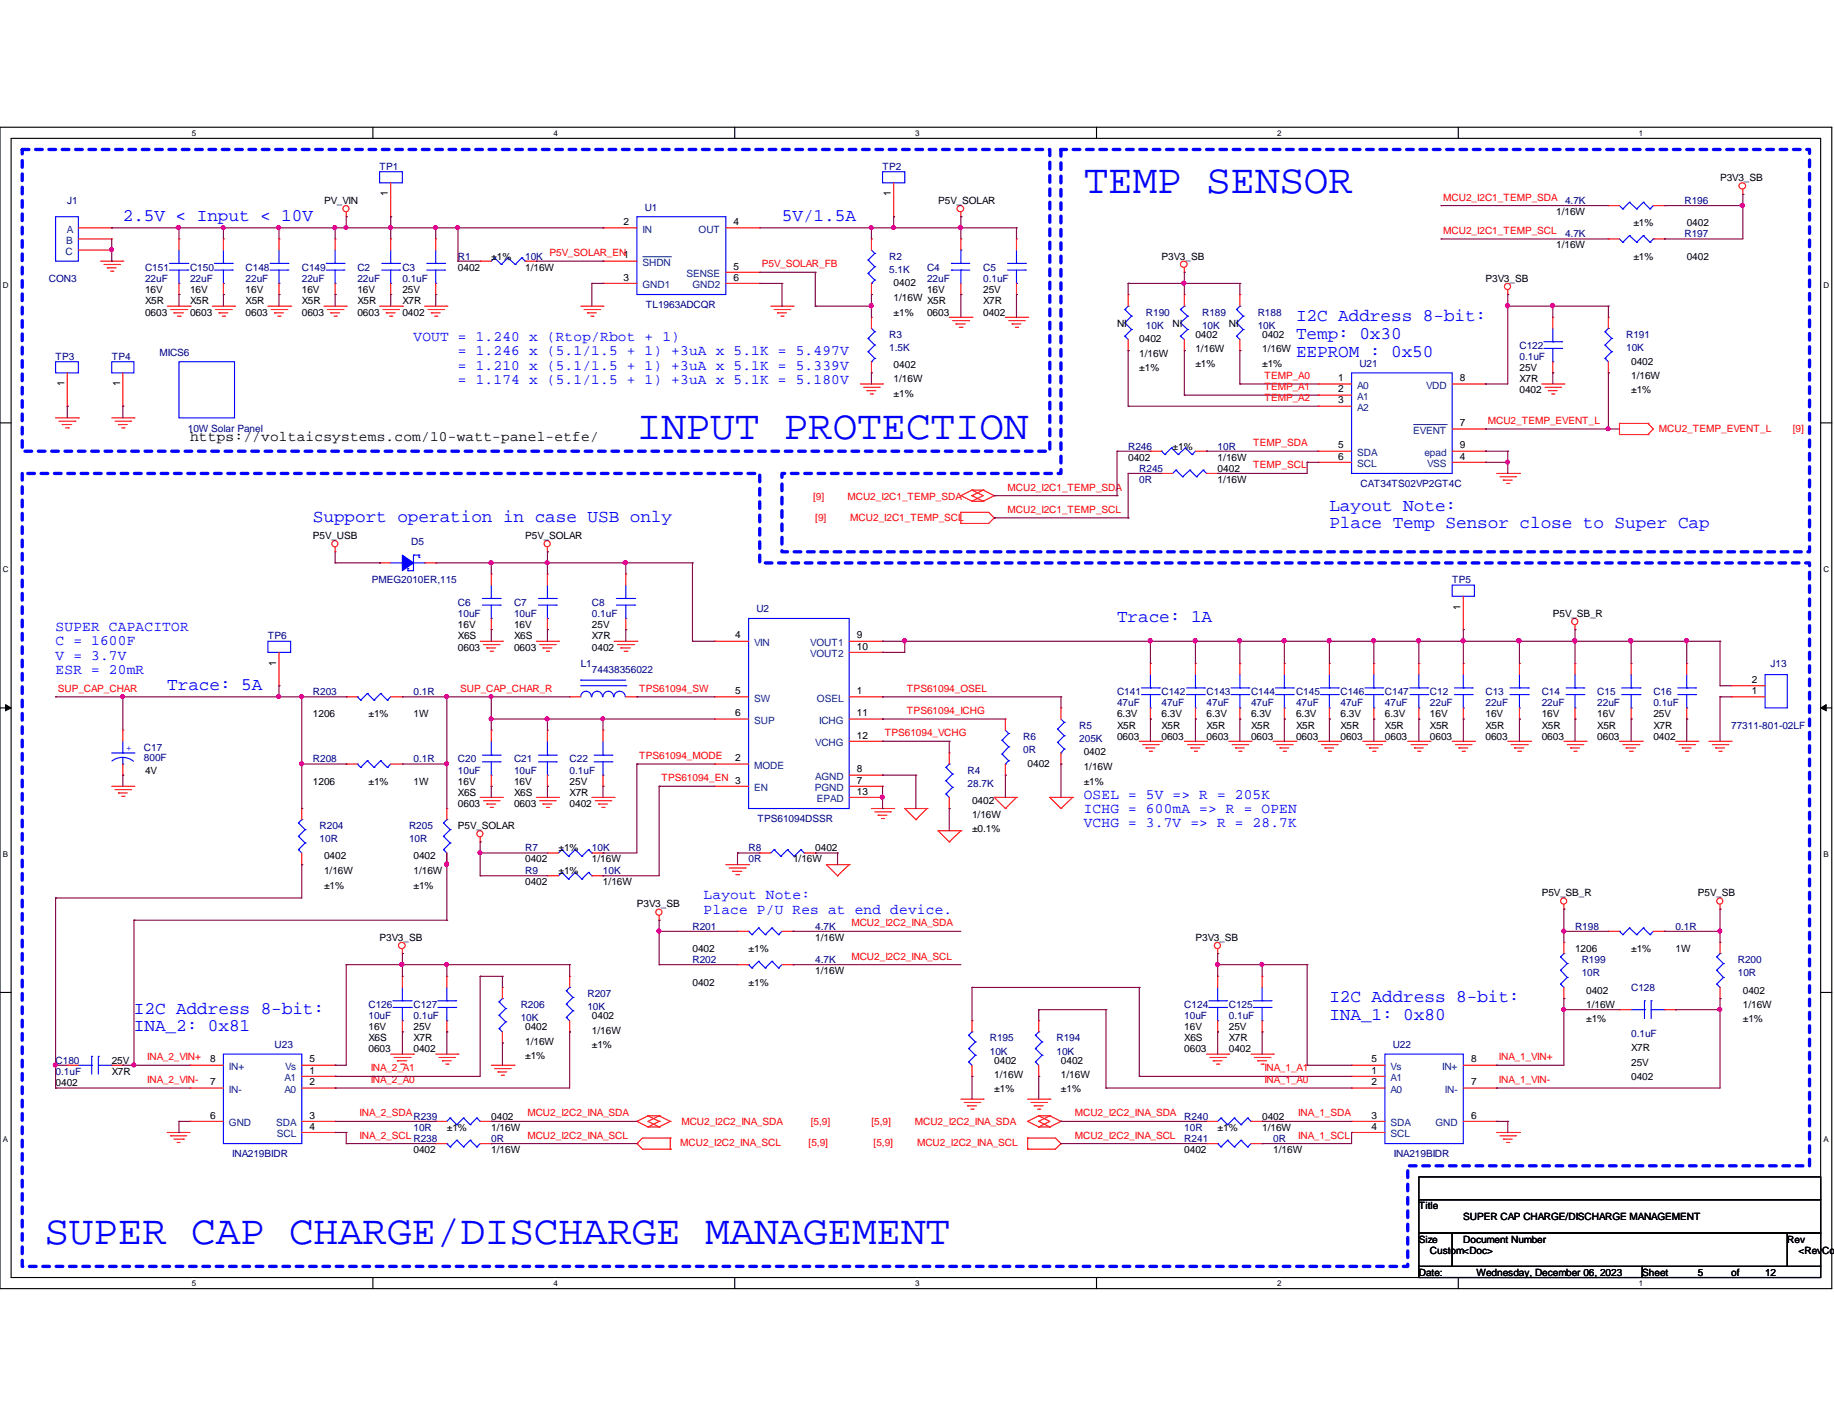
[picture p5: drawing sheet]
<svg xmlns="http://www.w3.org/2000/svg" width="279mm" height="216mm" viewBox="0 0 279 216" stroke-linecap="round" stroke-linejoin="round" font-family="sans-serif">
<defs><g id="words">
<g font-size="6.3" fill="#00f">
<text x="165.1" y="29.5">TEMP SENSOR</text>
<text x="97" y="66.9">INPUT PROTECTION</text>
<text x="6.8" y="189.5">SUPER CAP CHARGE/DISCHARGE MANAGEMENT</text>
</g>
<g font-size="2.7" fill="#00f">
<text x="18.7" y="33.6">2.5V &lt; Input &lt; 10V</text>
<text x="119.1" y="33.6">5V/1.5A</text>
<text x="197.4" y="48.9">I2C Address 8-bit:</text>
<text x="197.4" y="51.6">Temp: 0x30</text>
<text x="197.4" y="54.4">EEPROM : 0x50</text>
<text x="202.5" y="77.8">Layout Note:</text>
<text x="47.7" y="79.5">Support operation in case USB only</text>
<text x="202.5" y="80.5">Place Temp Sensor close to Super Cap</text>
<text x="170.2" y="94.8">Trace: 1A</text>
<text x="25.5" y="105.1">Trace: 5A</text>
<text x="20.4" y="154.4">I2C Address 8-bit:</text>
<text x="202.5" y="152.7">I2C Address 8-bit:</text>
<text x="202.5" y="155.4">INA_1: 0x80</text>
<text x="20.4" y="157.1">INA_2: 0x81</text>
</g>
<g font-size="2.2" fill="#00f">
<text x="63" y="51.9">VOUT = 1.240 x (Rtop/Rbot + 1)</text>
<text x="69.8" y="54.1">= 1.246 x (5.1/1.5 + 1) +3uA x 5.1K = 5.497V</text>
<text x="69.8" y="56.3">= 1.210 x (5.1/1.5 + 1) +3uA x 5.1K = 5.339V</text>
<text x="69.8" y="58.5">= 1.174 x (5.1/1.5 + 1) +3uA x 5.1K = 5.180V</text>
<text x="8.5" y="96.1">SUPER CAPACITOR</text>
<text x="8.5" y="98.3">C = 1600F</text>
<text x="8.5" y="100.5">V = 3.7V</text>
<text x="8.5" y="102.7">ESR = 20mR</text>
<text x="165.1" y="121.7">OSEL = 5V =&gt; R = 205K</text>
<text x="165.1" y="123.9">ICHG = 600mA =&gt; R = OPEN</text>
<text x="165.1" y="126.1">VCHG = 3.7V =&gt; R = 28.7K</text>
<text x="107.2" y="137">Layout Note:</text>
<text x="107.2" y="139.2">Place P/U Res at end device.</text>
</g>
<text font-size="2.2" x="29" y="67.2">https://voltaicsystems.com/10-watt-panel-etfe/</text>
<g font-size="1.5" fill="#000080">
<text x="57.8" y="25.9">TP1</text>
<text x="134.5" y="25.9">TP2</text>
<text x="10.2" y="31.1">J1</text>
<text x="98.2" y="32.1">U1</text>
<text x="238.4" y="31.1">4.7K</text>
<text x="256.6" y="31.1">R196</text>
<text x="22.1" y="41.2">C151</text>
<text x="29" y="41.2">C150</text>
<text x="37.4" y="41.2">C148</text>
<text x="46" y="41.2">C149</text>
<text x="54.4" y="41.2">C2</text>
<text x="61.3" y="41.2">C3</text>
<text x="69.8" y="39.5">R1</text>
<text x="80" y="39.5">10K</text>
<text x="135.5" y="39.5">R2</text>
<text x="135.5" y="41.6">5.1K</text>
<text x="141.2" y="41.2">C4</text>
<text x="149.8" y="41.2">C5</text>
<text x="238.4" y="36.2">4.7K</text>
<text x="256.6" y="36.2">R197</text>
<text x="7.5" y="42.9">CON3</text>
<text x="22.1" y="42.9">22uF</text>
<text x="29" y="42.9">22uF</text>
<text x="37.4" y="42.9">22uF</text>
<text x="46" y="42.9">22uF</text>
<text x="54.4" y="42.9">22uF</text>
<text x="61.3" y="42.9">0.1uF</text>
<text x="98.4" y="47">TL1963ADCQR</text>
<text x="141.2" y="42.9">22uF</text>
<text x="149.8" y="42.9">0.1uF</text>
<text x="135.5" y="51.5">R3</text>
<text x="135.5" y="53.5">1.5K</text>
<text x="174.6" y="48.1">R190</text>
<text x="174.6" y="50.1">10K</text>
<text x="183.1" y="48.1">R189</text>
<text x="183.1" y="50.1">10K</text>
<text x="191.6" y="48.1">R188</text>
<text x="191.6" y="50.1">10K</text>
<text x="231.5" y="53.2">C122</text>
<text x="247.7" y="51.5">R191</text>
<text x="247.7" y="53.5">10K</text>
<text x="8.5" y="54.9">TP3</text>
<text x="17" y="54.9">TP4</text>
<text x="24.3" y="54.2">MICS6</text>
<text x="207.1" y="55.9">U21</text>
<text x="231.5" y="54.9">0.1uF</text>
<text x="28.6" y="65.8">10W Solar Panel</text>
<text x="171.9" y="68.5">R246</text>
<text x="173.6" y="71.9">R245</text>
<text x="185.5" y="68.5">10R</text>
<text x="173.6" y="73.6">0R</text>
<text x="207.3" y="74.3">CAT34TS02VP2GT4C</text>
<text x="62.7" y="83">D5</text>
<text x="56.6" y="88.9">PMEG2010ER,115</text>
<text x="221.2" y="88.9">TP5</text>
<text x="69.8" y="92.3">C6</text>
<text x="69.8" y="94">10uF</text>
<text x="78.3" y="92.3">C7</text>
<text x="78.3" y="94">10uF</text>
<text x="90.2" y="92.3">C8</text>
<text x="90.2" y="94">0.1uF</text>
<text x="115.2" y="93.3">U2</text>
<text x="40.8" y="97.4">TP6</text>
<text x="88.5" y="101.7">L1</text>
<text x="269.7" y="101.7">J13</text>
<text x="47.7" y="105.9">R203</text>
<text x="63" y="105.9">0.1R</text>
<text x="90.2" y="102.5">74438356022</text>
<text x="170.2" y="105.9">C141</text>
<text x="170.2" y="107.6">47uF</text>
<text x="177" y="105.9">C142</text>
<text x="177" y="107.6">47uF</text>
<text x="183.8" y="105.9">C143</text>
<text x="183.8" y="107.6">47uF</text>
<text x="190.6" y="105.9">C144</text>
<text x="190.6" y="107.6">47uF</text>
<text x="197.4" y="105.9">C145</text>
<text x="197.4" y="107.6">47uF</text>
<text x="204.2" y="105.9">C146</text>
<text x="204.2" y="107.6">47uF</text>
<text x="211" y="105.9">C147</text>
<text x="211" y="107.6">47uF</text>
<text x="217.8" y="105.9">C12</text>
<text x="217.8" y="107.6">22uF</text>
<text x="226.3" y="105.9">C13</text>
<text x="226.3" y="107.6">22uF</text>
<text x="234.9" y="105.9">C14</text>
<text x="234.9" y="107.6">22uF</text>
<text x="243.3" y="105.9">C15</text>
<text x="243.3" y="107.6">22uF</text>
<text x="251.9" y="105.9">C16</text>
<text x="251.9" y="107.6">0.1uF</text>
<text x="155.9" y="112.7">R6</text>
<text x="164.4" y="111">R5</text>
<text x="164.4" y="113">205K</text>
<text x="263.7" y="111">77311-801-02LF</text>
<text x="21.9" y="114.4">C17</text>
<text x="21.9" y="115.9">800F</text>
<text x="47.7" y="116.2">R208</text>
<text x="63" y="116.2">0.1R</text>
<text x="69.8" y="116.2">C20</text>
<text x="69.8" y="117.9">10uF</text>
<text x="78.3" y="116.2">C21</text>
<text x="78.3" y="117.9">10uF</text>
<text x="86.8" y="116.2">C22</text>
<text x="86.8" y="117.9">0.1uF</text>
<text x="147.4" y="117.9">R4</text>
<text x="147.4" y="119.9">28.7K</text>
<text x="155.9" y="114.7">0R</text>
<text x="115.4" y="125.3">TPS61094DSSR</text>
<text x="48.7" y="126.3">R204</text>
<text x="48.7" y="128.4">10R</text>
<text x="62.3" y="126.3">R205</text>
<text x="62.3" y="128.4">10R</text>
<text x="80" y="129.7">R7</text>
<text x="90.2" y="129.7">10K</text>
<text x="114" y="129.7">R8</text>
<text x="114" y="131.4">0R</text>
<text x="80" y="133.2">R9</text>
<text x="91.9" y="133.2">10K</text>
<text x="105.5" y="141.6">R201</text>
<text x="124.2" y="141.6">4.7K</text>
<text x="239.9" y="141.6">R198</text>
<text x="255.3" y="141.6">0.1R</text>
<text x="105.5" y="146.7">R202</text>
<text x="124.2" y="146.7">4.7K</text>
<text x="241" y="146.7">R199</text>
<text x="241" y="148.8">10R</text>
<text x="264.8" y="146.7">R200</text>
<text x="264.8" y="148.8">10R</text>
<text x="56.1" y="153.6">C126</text>
<text x="56.1" y="155.3">10uF</text>
<text x="63" y="153.6">C127</text>
<text x="63" y="155.3">0.1uF</text>
<text x="79.3" y="153.6">R206</text>
<text x="79.3" y="155.6">10K</text>
<text x="89.5" y="151.9">R207</text>
<text x="89.5" y="153.9">10K</text>
<text x="180.4" y="153.6">C124</text>
<text x="180.4" y="155.3">10uF</text>
<text x="187.2" y="153.6">C125</text>
<text x="187.2" y="155.3">0.1uF</text>
<text x="248.5" y="151">C128</text>
<text x="41.8" y="159.7">U23</text>
<text x="150.8" y="158.7">R195</text>
<text x="150.8" y="160.7">10K</text>
<text x="161" y="158.7">R194</text>
<text x="161" y="160.7">10K</text>
<text x="212.2" y="159.7">U22</text>
<text x="248.5" y="158">0.1uF</text>
<text x="8.5" y="162.1">C180</text>
<text x="8.5" y="163.7">0.1uF</text>
<text x="63" y="170.6">R239</text>
<text x="63" y="172.3">10R</text>
<text x="63" y="174">R238</text>
<text x="74.8" y="174">0R</text>
<text x="180.4" y="174">R241</text>
<text x="180.4" y="170.6">R240</text>
<text x="180.4" y="172.3">10R</text>
<text x="194" y="174">0R</text>
<text x="35.4" y="176.4">INA219BIDR</text>
<text x="212.3" y="176.4">INA219BIDR</text>
</g>
<g font-size="1.5">
<text x="59.1" y="29.9" transform="rotate(-90 59.1 29.9)">1</text>
<text x="135.7" y="29.9" transform="rotate(-90 135.7 29.9)">1</text>
<text x="262" y="27.6">P3V3_SB</text>
<text x="49.4" y="31.1">PV_VIN</text>
<text x="95" y="34.3">2</text>
<text x="111.8" y="34.3">4</text>
<text x="142.9" y="31.1">P5V_SOLAR</text>
<text x="237.1" y="32.8">1/16W</text>
<text x="248.8" y="34.5">±1%</text>
<text x="257" y="34.5">0402</text>
<text x="69.8" y="41.2">0402</text>
<text x="74.8" y="39.5">±1%</text>
<text x="80" y="41.2">1/16W</text>
<text x="111.8" y="41.1">5</text>
<text x="177" y="39.5">P3V3_SB</text>
<text x="237.1" y="37.8">1/16W</text>
<text x="248.8" y="39.5">±1%</text>
<text x="257" y="39.5">0402</text>
<text x="22.1" y="46.3">X5R</text>
<text x="22.1" y="44.6">16V</text>
<text x="29" y="46.3">X5R</text>
<text x="29" y="44.6">16V</text>
<text x="37.4" y="46.3">X5R</text>
<text x="37.4" y="44.6">16V</text>
<text x="46" y="46.3">X5R</text>
<text x="46" y="44.6">16V</text>
<text x="54.4" y="44.6">16V</text>
<text x="54.4" y="46.3">X5R</text>
<text x="61.3" y="46.3">X7R</text>
<text x="61.3" y="44.6">25V</text>
<text x="95" y="42.8">3</text>
<text x="111.8" y="42.8">6</text>
<text x="136.1" y="43.6">0402</text>
<text x="136.1" y="45.8">1/16W</text>
<text x="141.2" y="44.6">16V</text>
<text x="141.2" y="46.3">X5R</text>
<text x="149.8" y="46.3">X7R</text>
<text x="149.8" y="44.6">25V</text>
<text x="226.3" y="42.9">P3V3_SB</text>
<text x="22.1" y="48.1">0603</text>
<text x="29" y="48.1">0603</text>
<text x="37.4" y="48.1">0603</text>
<text x="46" y="48.1">0603</text>
<text x="54.4" y="48.1">0603</text>
<text x="61.3" y="48.1">0402</text>
<text x="136.1" y="48.1">±1%</text>
<text x="141.2" y="48.1">0603</text>
<text x="149.8" y="48.1">0402</text>
<text x="170.2" y="49.8">NI</text>
<text x="173.6" y="52.2">0402</text>
<text x="178.6" y="49.8">NI</text>
<text x="182.1" y="51.5">0402</text>
<text x="182.1" y="53.7">1/16W</text>
<text x="187.2" y="49.8">NI</text>
<text x="192.3" y="51.5">0402</text>
<text x="192.3" y="53.7">1/16W</text>
<text x="9.8" y="58.8" transform="rotate(-90 9.8 58.8)">1</text>
<text x="18.3" y="58.8" transform="rotate(-90 18.3 58.8)">1</text>
<text x="136.1" y="56">0402</text>
<text x="136.1" y="58.3">1/16W</text>
<text x="173.6" y="54.4">1/16W</text>
<text x="173.6" y="56.6">±1%</text>
<text x="182.1" y="55.9">±1%</text>
<text x="192.3" y="55.9">±1%</text>
<text x="203.9" y="58.1">1</text>
<text x="203.9" y="59.8">2</text>
<text x="222.4" y="58.1">8</text>
<text x="231.5" y="58.3">X7R</text>
<text x="231.5" y="56.6">25V</text>
<text x="231.5" y="59.9">0402</text>
<text x="248.5" y="55.5">0402</text>
<text x="248.5" y="57.7">1/16W</text>
<text x="248.5" y="59.9">±1%</text>
<text x="136.1" y="60.5">±1%</text>
<text x="203.9" y="61.5">3</text>
<text x="222.4" y="64.9">7</text>
<text x="171.9" y="70.2">0402</text>
<text x="178.6" y="68.5">±1%</text>
<text x="185.5" y="71.9">0402</text>
<text x="185.5" y="70.2">1/16W</text>
<text x="203.9" y="68.3">5</text>
<text x="203.9" y="70">6</text>
<text x="222.4" y="70">4</text>
<text x="222.4" y="68.3">9</text>
<text x="185.5" y="73.6">1/16W</text>
<text x="47.7" y="82.1">P5V_USB</text>
<text x="80" y="82.1">P5V_SOLAR</text>
<text x="69.8" y="95.7">16V</text>
<text x="78.3" y="95.7">16V</text>
<text x="90.2" y="95.7">25V</text>
<text x="222.5" y="92.9" transform="rotate(-90 222.5 92.9)">1</text>
<text x="236.6" y="94">P5V_SB_R</text>
<text x="42.1" y="101.4" transform="rotate(-90 42.1 101.4)">1</text>
<text x="69.8" y="97.4">X6S</text>
<text x="69.8" y="99.1">0603</text>
<text x="78.3" y="97.4">X6S</text>
<text x="78.3" y="99.1">0603</text>
<text x="90.2" y="97.4">X7R</text>
<text x="90.2" y="99.1">0402</text>
<text x="112" y="97.3">4</text>
<text x="130.6" y="97.3">9</text>
<text x="130.6" y="99">10</text>
<text x="112" y="105.7">5</text>
<text x="130.6" y="105.7">1</text>
<text x="266.9" y="105.7">1</text>
<text x="266.9" y="104.1">2</text>
<text x="47.7" y="109.3">1206</text>
<text x="56.1" y="109.3">±1%</text>
<text x="63" y="109.3">1W</text>
<text x="112" y="109.1">6</text>
<text x="130.6" y="109.1">11</text>
<text x="130.6" y="112.5">12</text>
<text x="170.2" y="111">X5R</text>
<text x="170.2" y="109.3">6.3V</text>
<text x="170.2" y="112.7">0603</text>
<text x="177" y="111">X5R</text>
<text x="177" y="109.3">6.3V</text>
<text x="177" y="112.7">0603</text>
<text x="183.8" y="111">X5R</text>
<text x="183.8" y="109.3">6.3V</text>
<text x="183.8" y="112.7">0603</text>
<text x="190.6" y="111">X5R</text>
<text x="190.6" y="109.3">6.3V</text>
<text x="190.6" y="112.7">0603</text>
<text x="197.4" y="111">X5R</text>
<text x="197.4" y="109.3">6.3V</text>
<text x="197.4" y="112.7">0603</text>
<text x="204.2" y="111">X5R</text>
<text x="204.2" y="109.3">6.3V</text>
<text x="204.2" y="112.7">0603</text>
<text x="211" y="111">X5R</text>
<text x="211" y="109.3">6.3V</text>
<text x="211" y="112.7">0603</text>
<text x="217.8" y="111">X5R</text>
<text x="217.8" y="109.3">16V</text>
<text x="217.8" y="112.7">0603</text>
<text x="226.3" y="111">X5R</text>
<text x="226.3" y="109.3">16V</text>
<text x="226.3" y="112.7">0603</text>
<text x="234.9" y="111">X5R</text>
<text x="234.9" y="109.3">16V</text>
<text x="234.9" y="112.7">0603</text>
<text x="243.3" y="109.3">16V</text>
<text x="243.3" y="111">X5R</text>
<text x="243.3" y="112.7">0603</text>
<text x="251.9" y="111">X7R</text>
<text x="251.9" y="109.3">25V</text>
<text x="251.9" y="112.7">0402</text>
<text x="22.1" y="117.9">4V</text>
<text x="47.7" y="119.5">1206</text>
<text x="56.1" y="119.5">±1%</text>
<text x="63" y="119.5">1W</text>
<text x="69.8" y="119.5">16V</text>
<text x="78.3" y="119.5">16V</text>
<text x="86.8" y="119.5">25V</text>
<text x="112" y="116">2</text>
<text x="130.6" y="117.7">8</text>
<text x="130.6" y="119.4">7</text>
<text x="156.5" y="116.8">0402</text>
<text x="165.1" y="115.1">0402</text>
<text x="165.1" y="117.3">1/16W</text>
<text x="165.1" y="119.5">±1%</text>
<text x="69.8" y="121.2">X6S</text>
<text x="69.8" y="122.9">0603</text>
<text x="78.3" y="121.2">X6S</text>
<text x="78.3" y="122.9">0603</text>
<text x="86.8" y="121.2">X7R</text>
<text x="86.8" y="122.9">0402</text>
<text x="130.6" y="121.1">13</text>
<text x="148.1" y="122.4">0402</text>
<text x="148.1" y="124.6">1/16W</text>
<text x="49.4" y="130.9">0402</text>
<text x="63" y="130.9">0402</text>
<text x="69.8" y="126.3">P5V_SOLAR</text>
<text x="80" y="131.4">0402</text>
<text x="85.1" y="129.7">±1%</text>
<text x="90.2" y="131.4">1/16W</text>
<text x="120.8" y="131.4">1/16W</text>
<text x="124.2" y="129.7">0402</text>
<text x="148.1" y="126.8">±0.1%</text>
<text x="49.4" y="133.2">1/16W</text>
<text x="49.4" y="135.4">±1%</text>
<text x="63" y="133.2">1/16W</text>
<text x="63" y="135.4">±1%</text>
<text x="80" y="134.9">0402</text>
<text x="85.1" y="133.2">±1%</text>
<text x="91.9" y="134.9">1/16W</text>
<text x="234.9" y="136.6">P5V_SB_R</text>
<text x="258.7" y="136.6">P5V_SB</text>
<text x="57.8" y="143.3">P3V3_SB</text>
<text x="97" y="138.3">P3V3_SB</text>
<text x="124.2" y="143.3">1/16W</text>
<text x="182.1" y="143.3">P3V3_SB</text>
<text x="105.5" y="145">0402</text>
<text x="114" y="145">±1%</text>
<text x="124.2" y="148.4">1/16W</text>
<text x="239.9" y="145">1206</text>
<text x="248.5" y="145">±1%</text>
<text x="255.3" y="145">1W</text>
<text x="90.2" y="155.3">0402</text>
<text x="105.5" y="150.2">0402</text>
<text x="114" y="150.2">±1%</text>
<text x="241.6" y="151.4">0402</text>
<text x="241.6" y="153.6">1/16W</text>
<text x="241.6" y="155.8">±1%</text>
<text x="265.5" y="151.4">0402</text>
<text x="265.5" y="153.6">1/16W</text>
<text x="265.5" y="155.8">±1%</text>
<text x="32" y="161.9">8</text>
<text x="47.2" y="161.9">5</text>
<text x="56.1" y="157">16V</text>
<text x="56.1" y="158.7">X6S</text>
<text x="56.1" y="160.4">0603</text>
<text x="63" y="158.7">X7R</text>
<text x="63" y="157">25V</text>
<text x="63" y="160.4">0402</text>
<text x="80" y="157">0402</text>
<text x="80" y="159.2">1/16W</text>
<text x="80" y="161.4">±1%</text>
<text x="90.2" y="157.5">1/16W</text>
<text x="90.2" y="159.7">±1%</text>
<text x="180.4" y="157">16V</text>
<text x="180.4" y="158.7">X6S</text>
<text x="180.4" y="160.4">0603</text>
<text x="187.2" y="158.7">X7R</text>
<text x="187.2" y="157">25V</text>
<text x="187.2" y="160.4">0402</text>
<text x="209" y="161.9">5</text>
<text x="224.1" y="161.9">8</text>
<text x="248.5" y="160.2">X7R</text>
<text x="8.5" y="165.4">0402</text>
<text x="17" y="163.7">X7R</text>
<text x="17" y="162.1">25V</text>
<text x="32" y="165.4">7</text>
<text x="47.2" y="163.6">1</text>
<text x="47.2" y="165.4">2</text>
<text x="151.5" y="162.1">0402</text>
<text x="151.5" y="164.3">1/16W</text>
<text x="151.5" y="166.5">±1%</text>
<text x="161.6" y="162.1">0402</text>
<text x="161.6" y="164.3">1/16W</text>
<text x="161.6" y="166.5">±1%</text>
<text x="209" y="163.6">1</text>
<text x="209" y="165.4">2</text>
<text x="224.1" y="165.4">7</text>
<text x="248.5" y="162.4">25V</text>
<text x="248.5" y="164.6">0402</text>
<text x="32" y="170.4">6</text>
<text x="47.2" y="170.4">3</text>
<text x="47.2" y="172.1">4</text>
<text x="68.1" y="172.3">±1%</text>
<text x="74.8" y="170.6">0402</text>
<text x="74.8" y="172.3">1/16W</text>
<text x="185.5" y="172.3">±1%</text>
<text x="192.3" y="170.6">0402</text>
<text x="192.3" y="172.3">1/16W</text>
<text x="209" y="170.4">3</text>
<text x="209" y="172.1">4</text>
<text x="224.1" y="170.4">6</text>
<text x="63" y="175.7">0402</text>
<text x="74.8" y="175.7">1/16W</text>
<text x="180.4" y="175.7">0402</text>
<text x="194" y="175.7">1/16W</text>
<text x="216.2" y="184.2">Title</text>
<text x="222.9" y="185.9">SUPER CAP CHARGE/DISCHARGE MANAGEMENT</text>
<text x="216.2" y="189.3">Size</text>
<text x="217.8" y="191">Custom&lt;Doc&gt;</text>
<text x="222.9" y="189.3">Document Number</text>
<text x="272.3" y="189.3">Rev</text>
<text x="274" y="191">&lt;RevCod</text>
<text x="216.2" y="194.4">Date:</text>
<text x="225" y="194.4">Wednesday, December 06, 2023</text>
<text x="250.2" y="194.4">Sheet</text>
<text x="258.7" y="194.4">5</text>
<text x="263.7" y="194.4">of</text>
<text x="268.9" y="194.4">12</text>
</g>
<g font-size="1.5" fill="#004080">
<text x="10.2" y="35.5">A</text>
<text x="97.9" y="35.5">IN</text>
<text x="106.4" y="35.5">OUT</text>
<text x="10" y="38.9">C</text>
<text x="10.1" y="37.2">B</text>
<text x="97.9" y="40.6">SHDN</text>
<text x="97.9" y="43.9">GND1</text>
<text x="104.6" y="42.2">SENSE</text>
<text x="105.5" y="43.9">GND2</text>
<text x="206.8" y="59.3">A0</text>
<text x="217.3" y="59.3">VDD</text>
<text x="206.8" y="61">A1</text>
<text x="206.8" y="62.7">A2</text>
<text x="206.8" y="69.5">SDA</text>
<text x="206.8" y="71.2">SCL</text>
<text x="215.3" y="66.1">EVENT</text>
<text x="217" y="69.5">epad</text>
<text x="217.4" y="71.2">VSS</text>
<text x="114.9" y="98.5">VIN</text>
<text x="123.4" y="98.5">VOUT1</text>
<text x="123.4" y="100.2">VOUT2</text>
<text x="114.9" y="106.9">SW</text>
<text x="124.5" y="106.9">OSEL</text>
<text x="114.9" y="110.3">SUP</text>
<text x="124.2" y="113.7">VCHG</text>
<text x="124.8" y="110.3">ICHG</text>
<text x="114.9" y="117.2">MODE</text>
<text x="124.2" y="118.9">AGND</text>
<text x="114.9" y="120.6">EN</text>
<text x="124.1" y="120.6">PGND</text>
<text x="124.5" y="122.3">EPAD</text>
<text x="34.9" y="163.1">IN+</text>
<text x="34.9" y="166.5">IN-</text>
<text x="43.3" y="164.8">A1</text>
<text x="43.3" y="166.5">A0</text>
<text x="43.4" y="163.1">Vs</text>
<text x="211.8" y="164.8">A1</text>
<text x="211.8" y="166.5">A0</text>
<text x="211.8" y="163.1">Vs</text>
<text x="219.7" y="163.1">IN+</text>
<text x="220.1" y="166.5">IN-</text>
<text x="34.9" y="171.6">GND</text>
<text x="42.1" y="171.6">SDA</text>
<text x="42.2" y="173.3">SCL</text>
<text x="211.8" y="171.6">SDA</text>
<text x="211.8" y="173.3">SCL</text>
<text x="218.7" y="171.6">GND</text>
</g>
<g font-size="1.5" fill="#f00">
<text x="219.9" y="30.6">MCU2_I2C1_TEMP_SDA</text>
<text x="219.9" y="35.6">MCU2_I2C1_TEMP_SCL</text>
<text x="83.7" y="39">P5V_SOLAR_EN1</text>
<text x="116.1" y="40.7">P5V_SOLAR_FB</text>
<text x="192.6" y="57.7">TEMP_A0</text>
<text x="192.6" y="59.4">TEMP_A1</text>
<text x="192.6" y="61.1">TEMP_A2</text>
<text x="226.7" y="64.6">MCU2_TEMP_EVENT_L</text>
<text x="252.7" y="65.8">MCU2_TEMP_EVENT_L</text>
<text x="273.1" y="65.8">[9]</text>
<text x="190.9" y="68">TEMP_SDA</text>
<text x="190.9" y="71.4">TEMP_SCL</text>
<text x="123.9" y="76.1">[9]</text>
<text x="129.1" y="76.1">MCU2_I2C1_TEMP_SDA</text>
<text x="153.5" y="74.8">MCU2_I2C1_TEMP_SDA</text>
<text x="124.2" y="79.3">[9]</text>
<text x="129.5" y="79.3">MCU2_I2C1_TEMP_SCL</text>
<text x="153.5" y="78.1">MCU2_I2C1_TEMP_SCL</text>
<text x="8.8" y="105.4">SUP_CAP_CHAR</text>
<text x="70.1" y="105.4">SUP_CAP_CHAR_R</text>
<text x="97.4" y="105.4">TPS61094_SW</text>
<text x="138.2" y="105.4">TPS61094_OSEL</text>
<text x="134.8" y="112.2">TPS61094_VCHG</text>
<text x="138.2" y="108.8">TPS61094_ICHG</text>
<text x="97.4" y="115.7">TPS61094_MODE</text>
<text x="100.8" y="119">TPS61094_EN 3</text>
<text x="129.7" y="141.1">MCU2_I2C2_INA_SDA</text>
<text x="129.7" y="146.2">MCU2_I2C2_INA_SCL</text>
<text x="22.4" y="161.5">INA_2_VIN+</text>
<text x="228.3" y="161.5">INA_1_VIN+</text>
<text x="22.4" y="165">INA_2_VIN-</text>
<text x="56.5" y="165">INA_2_A0</text>
<text x="56.5" y="163.2">INA_2_A1</text>
<text x="192.6" y="163.2">INA_1_A1</text>
<text x="192.6" y="165">INA_1_A0</text>
<text x="228.3" y="165">INA_1_VIN-</text>
<text x="54.8" y="170.1">INA_2_SDA</text>
<text x="54.8" y="173.5">INA_2_SCL</text>
<text x="80.3" y="173.5">MCU2_I2C2_INA_SCL</text>
<text x="80.3" y="170.1">MCU2_I2C2_INA_SDA</text>
<text x="103.8" y="171.4">MCU2_I2C2_INA_SDA</text>
<text x="123.5" y="171.4">[5,9]</text>
<text x="132.8" y="171.4">[5,9]</text>
<text x="139.4" y="171.4">MCU2_I2C2_INA_SDA</text>
<text x="163.7" y="170.1">MCU2_I2C2_INA_SDA</text>
<text x="163.7" y="173.5">MCU2_I2C2_INA_SCL</text>
<text x="197.8" y="170.1">INA_1_SDA</text>
<text x="197.8" y="173.5">INA_1_SCL</text>
<text x="103.6" y="174.7">MCU2_I2C2_INA_SCL</text>
<text x="123.2" y="174.7">[5,9]</text>
<text x="133.1" y="174.7">[5,9]</text>
<text x="139.7" y="174.7">MCU2_I2C2_INA_SCL</text>
</g>
<text font-size="1.5" fill="#00f" x="19.2" y="114.4">+</text>
<g font-size="1.2">
<text x="29.2" y="20.7">5</text>
<text x="84.3" y="20.7">4</text>
<text x="139.4" y="20.7">3</text>
<text x="194.6" y="20.7">2</text>
<text x="249.7" y="20.7">1</text>
<text x=".4" y="43.9">D</text>
<text x="277.8" y="43.9">D</text>
<text x=".4" y="87.2">C</text>
<text x="277.8" y="87.2">C</text>
<text x=".4" y="130.6">B</text>
<text x="277.8" y="130.6">B</text>
<text x=".4" y="174">A</text>
<text x="277.8" y="174">A</text>
<text x="29.2" y="195.9">5</text>
<text x="84.3" y="195.9">4</text>
<text x="139.4" y="195.9">3</text>
<text x="194.6" y="195.9">2</text>
<text x="249.7" y="195.9">1</text>
</g>
</g></defs>
<path d="M0 19.4h279.1v176.9h-279.1zM1.7 21.1h275.7v173.5h-275.7z" fill="none" stroke="#000" stroke-width=".17"/>
<g fill="#fff">
<path d="M29.2 19.6h.5v1.2h-.5z"/>
<path d="M29.2 194.8h.5v1.3h-.5z"/>
</g>
<path d="M56.8 19.4v1.7M56.8 194.6v1.7" fill="none" stroke="#000" stroke-width=".17"/>
<g fill="#fff">
<path d="M84.3 19.6h.5v1.2h-.5z"/>
<path d="M84.3 194.8h.5v1.3h-.5z"/>
</g>
<path d="M111.9 19.4v1.7M111.9 194.6v1.7" fill="none" stroke="#000" stroke-width=".17"/>
<g fill="#fff">
<path d="M139.4 19.6h.6v1.2h-.6z"/>
<path d="M139.4 194.8h.6v1.3h-.6z"/>
</g>
<path d="M167 19.4v1.7M167 194.6v1.7" fill="none" stroke="#000" stroke-width=".17"/>
<g fill="#fff">
<path d="M194.6 19.6h.5v1.2h-.5z"/>
<path d="M194.6 194.8h.5v1.3h-.5z"/>
</g>
<path d="M222.2 19.4v1.7M222.2 194.6v1.7" fill="none" stroke="#000" stroke-width=".17"/>
<g fill="#fff">
<path d="M249.7 19.6h.5v1.2h-.5z"/>
<path d="M249.7 194.8h.5v1.3h-.5z"/>
<path d="M.4 42.8h.7v1.2h-.7z"/>
<path d="M277.8 42.8h.7v1.2h-.7z"/>
<path d="M.4 86.1h.7v1.3h-.7z"/>
<path d="M277.8 86.1h.7v1.3h-.7z"/>
</g>
<path d="M0 64.4h1.7M277.4 64.4h1.7" fill="none" stroke="#000" stroke-width=".17"/>
<g fill="#fff">
<path d="M.4 129.5h.7v1.3h-.7z"/>
<path d="M277.8 129.5h.7v1.3h-.7z"/>
</g>
<path d="M0 107.9h1.7M277.4 107.9h1.7" fill="none" stroke="#000" stroke-width=".17"/>
<path d="M.8 107.4l.9 .5-.9 .4zM277.4 107.9l.8-.5v.9z" fill="#000" stroke="#000" stroke-width=".15"/>
<g fill="#fff">
<path d="M.4 172.9h.7v1.3h-.7z"/>
<path d="M277.8 172.9h.7v1.3h-.7z"/>
</g>
<path d="M0 151.2h1.7M277.4 151.2h1.7M216.2 179.3h61.2v3.5h-61.2zM216.2 182.8h61.2v5.1h-61.2zM216.2 187.9h5v5.1h-5zM216.2 193h34v1.6h-34zM221.2 187.9h51.1v5.1h-51.1zM250.2 193h27.2v1.6h-27.2zM272.3 187.9h5.1v5.1h-5.1z" fill="none" stroke="#000" stroke-width=".17"/>
<path d="M3.4 22.8h156.5v45.9h-156.5zM161.6 22.8h114.1v61.3h-156.6v-12h42.5zM3.4 72.1h112.3v13.7h160v91.8h-61.2v15.4h-211.1z" fill="none" stroke="#00f" stroke-width=".51" stroke-dasharray="1 1"/>
<g fill="none" stroke="#f00" stroke-width=".17">
<path d="M11.9 34.7h5.1M11.9 36.4h5.1M11.9 38.1h5.1M15.3 39.8h3.4M17 34.7h.1M17 36.4h.1M17 38.1h.1M18.7 39.8h.1M27.3 36.4h.1M27.3 36.4v1.7M34 36.4h.1M34 36.4v1.7"/>
<path d="M42.5 36.4h.1M42.5 36.4v1.7M51.1 36.4h.1M51.1 36.4v1.7M52.7 33h.1M52.7 32.3v.7M59.5 36.4h.1M59.5 33h.1M59.5 27.9v5.1M59.5 36.4v1.7M66.4 36.4h.1M66.4 36.4v1.7"/>
<path d="M73.2 39.8h.1M73.2 39.8h1.6M80 39.8h1.7M81.7 39.8h.1M91.9 34.7h.1M91.9 39.8h.1M91.9 39.8h5.1M91.9 34.7h5.1M110.6 34.7h5.1M115.7 34.7h.1M132.8 36.4h.1M132.8 36.4v1.7"/>
<path d="M136.1 33h.1M136.1 27.9v5.1M146.4 33h.1M146.4 36.4h.1M146.4 32.3v.7M146.4 36.4v1.7M154.9 36.4h.1M154.9 36.4v1.7M245 31.3h.1M245 36.4h.1M245 36.4h1.7M245 31.3h1.7"/>
<path d="M251.9 36.4h1.7M251.9 31.3h1.7M253.6 31.3h.1M253.6 36.4h.1M265.5 29.6h.1M265.5 28.9v.7M10.2 56.8v5.1M15.8 40.3h2.4M16.3 40.8h.1M16.3 40.8h1.4M16.8 41.3h.4M17.2 41.3h.1"/>
<path d="M18.2 40.3h.1M18.7 56.8v5.1M25.5 46.7h3.5M26 47.2h2.4M26.5 47.7h.1M26.5 47.7h1.4M27 48.2h.4M27.3 44.9h.1M27.3 43.2v1.7M27.4 48.2h.1M28.4 47.2h.1M29 46.7h.1"/>
<path d="M32.3 46.7h3.4M32.9 47.2h2.3M33.4 47.7h.1M33.4 47.7h1.3M33.9 48.2h.3M34 44.9h.1M34 43.2v1.7M34.2 48.2h.1M35.2 47.2h.1M35.7 46.7h.1M40.8 46.7h3.5M41.3 47.2h2.4"/>
<path d="M41.8 47.7h.1M41.8 47.7h1.4M42.3 48.2h.4M42.5 44.9h.1M42.5 43.2v1.7M42.7 48.2h.1M43.7 47.2h.1M44.3 46.7h.1M49.4 46.7h3.3M49.9 47.2h2.3M50.4 47.7h.1M50.4 47.7h1.3"/>
<path d="M50.9 48.2h.3M51.1 44.9h.1M51.1 43.2v1.7M51.2 48.2h.1M52.2 47.2h.1M52.7 46.7h.1M57.8 46.7h3.5M58.3 47.2h2.4M58.8 47.7h.1M58.8 47.7h1.4M59.4 48.2h.3M59.5 44.9h.1"/>
<path d="M59.5 43.2v1.7M59.7 48.2h.1M60.7 47.2h.1M61.3 46.7h.1M64.7 46.7h3.4M65.2 47.2h2.4M65.7 47.7h.1M65.7 47.7h1.4M66.2 48.2h.3M66.4 44.9h.1M66.4 43.2v1.7M66.5 48.2h.1"/>
<path d="M67.6 47.2h.1M68.1 46.7h.1M88.5 46.7h3.4M89 47.2h2.4M89.5 47.7h.1M89.5 47.7h1.3M90 48.2h.3M90.3 48.2h.1M91.4 47.2h.1M91.9 46.7h.1M91.9 43.2h.1M91.9 43.2h5.1"/>
<path d="M110.6 41.5h5.1M110.6 43.2h5.1M115.7 41.5h.1M115.7 43.2h.1M117.4 46.7h3.4M117.9 47.2h2.4M118.4 47.7h.1M118.4 47.7h1.4M119 48.2h.3M119.3 48.2h.1M120.3 47.2h.1M120.8 46.7h.1"/>
<path d="M131.1 58.5h3.4M131.6 59h2.3M132.1 59.5h.1M132.1 59.5h1.3M132.8 44.9h.1M132.8 48.3h.1M132.8 56.8h.1M132.8 43.2v1.7M132.8 48.3v1.7M132.8 55.1v1.7M133.9 59h.1M134.5 58.5h.1"/>
<path d="M144.6 48.3h3.5M145.1 48.9h2.5M145.6 49.4h.1M145.6 49.4h1.5M146.1 49.9h.5M146.4 44.9h.1M146.4 43.2v1.7M146.6 49.9h.1M147.6 48.9h.1M148.1 48.3h.1M153.2 48.3h3.3M153.7 48.9h2.3"/>
<path d="M154.2 49.4h.1M154.2 49.4h1.3M154.7 49.9h.3M154.9 44.9h.1M154.9 43.2v1.7M155 49.9h.1M156 48.9h.1M156.5 48.3h.1M171.9 53.4h.1M171.9 44.9h.1M171.9 44.9v1.8M171.9 51.7v1.7"/>
<path d="M180.4 41.5h.1M180.4 53.4h.1M180.4 44.9h.1M180.4 40.8v.7M180.4 44.9v1.8M180.4 51.7v1.7M188.9 53.4h.1M188.9 44.9h.1M188.9 44.9v1.8M188.9 51.7v1.7M200.8 58.5h.1M200.8 58.5h5.1"/>
<path d="M221.2 58.5h5.1M226.3 58.5h.1M229.7 44.9h.1M229.7 44.2v.7M234.9 58.5h3.4M235.4 59h2.3M235.9 59.5h.1M235.9 59.5h1.3M236.6 48.3h.1M236.6 56.8h.1M236.6 48.3v1.7M236.6 55.1v1.7"/>
<path d="M237.7 59h.1M238.3 58.5h.1M245 56.8h.1M245 48.3h.1M245 48.3v1.7M245 55.1v1.7M8.5 63.7h3.4M9 64.2h2.4M9.5 64.7h.1M9.5 64.7h1.4M10 65.2h.4M10.2 61.9h.1"/>
<path d="M10.4 65.2h.1M11.4 64.2h.1M11.9 63.7h.1M17 63.7h3.4M17.5 64.2h2.4M18 64.7h.1M18 64.7h1.4M18.5 65.2h.4M18.7 61.9h.1M18.9 65.2h.1M19.9 64.2h.1M20.4 63.7h.1"/>
<path d="M132.6 60h.3M132.9 60h.1M146.4 75.5h.1M146.4 79.8h.1M146.4 78.1h.1M146.4 78.1v1.7M146.4 75.5l1.7 .9M146.4 78.1h4.2l.9 .8M148.1 74.7h.1M148.1 76.4h.1M148.1 75.5h.1M148.1 76.4h1.7"/>
<path d="M148.1 74.7h1.7M148.1 74.7l-1.7 .8M148.1 74.7l1.7 .8-1.7 .9M148.1 75.5l1.7 .9M149.8 76.4h.1M149.8 74.7h.1M149.8 74.7l1.7 .8M149.8 74.7l-1.7 .8M151.5 75.5h.1M151.5 78.9h.1M151.5 75.5l-1.7 .9M151.5 78.9l-.9 .9h-4.2"/>
<path d="M175.3 68.7h.1M175.3 68.7h1.7M177 72.1h.1M177 72.1h1.6M182.1 68.7h1.7M183.8 68.7h.1M183.8 72.1h1.7M185.5 72.1h.1M200.8 60.2h.1M200.8 61.9h.1M200.8 68.7h.1M200.8 70.4h.1"/>
<path d="M200.8 60.2h5.1M200.8 61.9h5.1M200.8 68.7h5.1M200.8 70.4h5.1M221.2 68.7h5.1M221.2 70.4h5.1M221.2 65.4h5.1M226.3 70.4h.1M226.3 65.4h.1M226.3 68.7h.1M228 72.1h3.5M228.5 72.6h2.4"/>
<path d="M229 73.2h.1M229 73.2h1.4M229.5 73.7h.4M229.9 73.7h.1M230.9 72.6h.1M231.5 72.1h.1M236.4 60h.3M236.7 60h.1M246.7 64.5h.1M246.7 64.5h4.3M246.7 64.5v1.7h4.3M251 66.2h.1"/>
<path d="M251 64.5h.1M251 64.5l.9 .9-.9 .8M42.5 99.4v5.1M51.1 84.1h.1M51.1 83.4v.7M57.8 85.8h.1M57.8 85.8h1.7M64.7 85.8h1.7M66.4 85.8h.1M73.2 97.7h3.3M73.7 98.2h2.3M74.2 98.7h.1"/>
<path d="M74.2 98.7h1.3M74.7 99.2h.3M74.8 87.5h.1M74.8 95.9h.1M74.8 87.5v1.7M74.8 94.2v1.7M75 99.2h.1M76 98.2h.1M76.5 97.7h.1M81.7 97.7h3.4M82.2 98.2h2.4M82.7 98.7h.1"/>
<path d="M82.7 98.7h1.4M83.2 99.2h.4M83.4 84.1h.1M83.4 87.5h.1M83.4 95.9h.1M83.4 83.4v.7M83.4 87.5v1.7M83.4 94.2v1.7M83.6 99.2h.1M84.6 98.2h.1M85.1 97.7h.1M93.6 97.7h3.4"/>
<path d="M94.1 98.2h2.4M94.6 98.7h.1M94.6 98.7h1.4M95.1 99.2h.4M95.3 87.5h.1M95.3 95.9h.1M95.3 87.5v1.7M95.3 94.2v1.7M95.5 99.2h.1M96.5 98.2h.1M97 97.7h.1M108.9 97.7h.1"/>
<path d="M108.9 97.7h5.1M129.4 97.7h5.1M129.4 99.4h5.1M134.5 97.7h.1M134.5 99.4h.1M222.9 95.9h.1M222.9 90.8v5.1M239.9 95.9h.1M239.9 95.2v.7M17 119.8h3.4M18.7 111.3h.1M18.7 118.1h.1"/>
<path d="M18.7 111.3v1.6M18.7 116.4v1.7M20.4 119.8h.1M42.5 104.5h.1M52.7 116.4h.1M52.7 106.2h.1M52.7 106.2h1.7M52.7 116.4h1.7M59.5 106.2h1.8M59.5 116.4h1.8M61.3 116.4h.1M61.3 106.2h.1"/>
<path d="M74.8 111.3h.1M74.8 119.8h.1M74.8 111.3v1.6M74.8 118.1v1.7M83.4 111.3h.1M83.4 119.8h.1M83.4 111.3v1.6M83.4 118.1v1.7M86.8 106.2h.1M86.8 106.2h1.7M91.9 111.3h.1M91.9 119.8h.1"/>
<path d="M91.9 111.3v1.6M91.9 118.1v1.7M95.3 106.2h1.7M97 106.2h.1M108.9 106.2h.1M108.9 116.4h.1M108.9 119.8h.1M108.9 109.6h.1M108.9 119.8h5.1M108.9 106.2h5.1M108.9 116.4h5.1M108.9 109.6h5.1"/>
<path d="M129.4 119.8h5.1M129.4 112.9h5.1M129.4 106.2h5.1M129.4 109.6h5.1M129.4 118.1h5.1M134.5 106.2h.1M134.5 109.6h.1M134.5 112.9h.1M134.5 118.1h.1M134.5 119.8h.1M144.6 114.7h.1M144.6 114.7v1.7"/>
<path d="M153.2 109.6h.1M153.2 118.1h.1M153.2 109.6v1.7M153.2 116.4v1.7M161.6 107.9h.1M161.6 116.4h.1M161.6 107.9v1.7M161.6 114.7v1.7M173.6 112.9h3.4M174.1 113.5h2.3M174.6 114h.1M174.6 114h1.3"/>
<path d="M175.1 114.5h.3M175.3 101.1h.1M175.3 109.6h.1M175.3 101.1v1.7M175.3 107.9v1.7M175.4 114.5h.1M176.4 113.5h.1M177 112.9h.1M180.4 112.9h3.4M180.9 113.5h2.4M181.4 114h.1M181.4 114h1.4"/>
<path d="M181.9 114.5h.4M182.1 101.1h.1M182.1 109.6h.1M182.1 101.1v1.7M182.1 107.9v1.7M182.3 114.5h.1M183.3 113.5h.1M183.8 112.9h.1M187.2 112.9h3.4M187.7 113.5h2.4M188.2 114h.1M188.2 114h1.4"/>
<path d="M188.7 114.5h.4M188.9 101.1h.1M188.9 109.6h.1M188.9 101.1v1.7M188.9 107.9v1.7M189.1 114.5h.1M190.1 113.5h.1M190.6 112.9h.1M194 112.9h3.4M194.5 113.5h2.3M195 114h.1M195 114h1.3"/>
<path d="M195.5 114.5h.3M195.7 101.1h.1M195.7 109.6h.1M195.7 101.1v1.7M195.7 107.9v1.7M195.8 114.5h.1M196.8 113.5h.1M197.4 112.9h.1M200.8 112.9h3.4M201.3 113.5h2.4M201.8 114h.1M201.8 114h1.4"/>
<path d="M202.4 114.5h.3M202.5 101.1h.1M202.5 109.6h.1M202.5 101.1v1.7M202.5 107.9v1.7M202.7 114.5h.1M203.7 113.5h.1M204.2 112.9h.1M207.6 112.9h3.4M208.1 113.5h2.4M208.6 114h.1M208.6 114h1.4"/>
<path d="M209.1 114.5h.4M209.3 101.1h.1M209.3 109.6h.1M209.3 101.1v1.7M209.3 107.9v1.7M209.5 114.5h.1M210.5 113.5h.1M211 112.9h.1M214.5 112.9h3.3M215 113.5h2.3M215.5 114h.1M215.5 114h1.3"/>
<path d="M216 114.5h.3M216.2 101.1h.1M216.2 109.6h.1M216.2 101.1v1.7M216.2 107.9v1.7M216.3 114.5h.1M217.3 113.5h.1M217.8 112.9h.1M221.2 112.9h3.4M221.7 113.5h2.4M222.2 114h.1M222.2 114h1.4"/>
<path d="M222.8 114.5h.3M222.9 101.1h.1M222.9 109.6h.1M222.9 101.1v1.7M222.9 107.9v1.7M223.1 114.5h.1M224.1 113.5h.1M224.6 112.9h.1M229.7 112.9h3.5M230.2 113.5h2.5M230.7 114h.1M230.7 114h1.5"/>
<path d="M231.2 114.5h.4M231.5 101.1h.1M231.5 109.6h.1M231.5 101.1v1.7M231.5 107.9v1.7M231.6 114.5h.1M232.7 113.5h.1M233.2 112.9h.1M238.3 112.9h3.3M238.8 113.5h2.3M239.3 114h.1M239.3 114h1.3"/>
<path d="M239.8 114.5h.3M239.9 101.1h.1M239.9 109.6h.1M239.9 101.1v1.7M239.9 107.9v1.7M240.1 114.5h.1M241.1 113.5h.1M241.6 112.9h.1M246.7 112.9h3.5M247.2 113.5h2.5M247.7 114h.1M247.7 114h1.5"/>
<path d="M248.2 114.5h.5M248.5 101.1h.1M248.5 109.6h.1M248.5 101.1v1.7M248.5 107.9v1.7M248.7 114.5h.1M249.7 113.5h.1M250.2 112.9h.1M255.3 112.9h3.4M255.8 113.5h2.3M256.3 114h.1M256.3 114h1.3"/>
<path d="M256.8 114.5h.3M257 101.1h.1M257 109.6h.1M257 101.1v1.7M257 107.9v1.7M257.1 114.5h.1M258.1 113.5h.1M258.7 112.9h.1M260.3 112.9h3.4M260.9 113.5h2.3M261.4 114h.1M261.4 114h1.3"/>
<path d="M261.9 114.5h.3M262.2 114.5h.1M263.2 113.5h.1M263.7 112.9h.1M263.7 106.2h.1M263.7 104.5h.1M263.7 106.2h5.2M263.7 104.5h5.2M17.5 120.3h2.4M18 120.8h.1M18 120.8h1.4M18.5 121.3h.4"/>
<path d="M18.9 121.3h.1M19.9 120.3h.1M46 131.7h.1M46 123.2h.1M46 123.2v1.7M46 130v1.7M68.1 131.7h.1M68.1 123.2h.1M68.1 123.2v1.7M68.1 130v1.7M73.2 128.3h.1M73.2 121.5h3.3"/>
<path d="M73.2 127.6v.7M73.7 122h2.3M74.2 122.5h.1M74.2 122.5h1.3M74.7 123h.3M75 123h.1M76 122h.1M76.5 121.5h.1M81.7 121.5h3.4M82.2 122h2.4M82.7 122.5h.1M82.7 122.5h1.4"/>
<path d="M83.2 123h.4M83.4 130h.1M83.4 133.4h.1M83.4 130h1.7M83.4 133.4h1.7M83.6 123h.1M84.6 122h.1M85.1 121.5h.1M90.2 121.5h3.4M90.2 130h1.7M90.2 133.4h1.7M90.7 122h2.3"/>
<path d="M91.2 122.5h.1M91.2 122.5h1.3M91.7 123h.3M91.9 130h.1M91.9 133.4h.1M92 123h.1M93 122h.1M93.6 121.5h.1M100.4 139.5v.7M110.6 131.7h3.4M111.1 132.2h2.4M111.6 132.8h.1"/>
<path d="M111.6 132.8h1.4M112.1 133.3h.4M112.5 133.3h.1M113.5 132.2h.1M114 131.7h.1M115.7 130h.1M115.7 130h1.7M122.5 130h1.7M124.2 130h.1M125.9 131.7h.1M125.9 131.7h3.5M125.9 131.7l1.7 1.7"/>
<path d="M127.6 133.4h.1M129.4 131.7h.1M129.4 121.5h5.1M129.4 131.7l-1.8 1.7M132.8 123.2h3.3M133.3 123.7h2.3M133.8 124.2h.1M133.8 124.2h1.3M134.3 124.7h.3M134.5 121.5h.1M134.6 124.7h.1M135.6 123.7h.1"/>
<path d="M136.1 123.2h.1M137.8 123.2h.1M137.8 123.2h3.4M137.8 123.2l1.7 1.7M139.5 124.9h.1M141.2 123.2h.1M141.2 123.2l-1.7 1.7M142.9 126.6h.1M142.9 126.6h3.5M142.9 126.6l1.7 1.7M144.6 128.3h.1M144.6 123.2h.1"/>
<path d="M144.6 121.5v1.7M146.4 126.6h.1M146.4 126.6l-1.8 1.7M151.5 121.5h.1M151.5 121.5h3.4M151.5 121.5l1.7 1.7M153.2 123.2h.1M154.9 121.5h.1M154.9 121.5l-1.7 1.7M159.9 121.5h.1M159.9 121.5h3.5M159.9 121.5l1.7 1.7"/>
<path d="M161.6 123.2h.1M163.4 121.5h.1M163.4 121.5l-1.8 1.7M238.3 138.5h.1M238.3 137.8v.7M262 138.5h.1M262 137.8v.7M61.3 145.3h.1M61.3 148.8h.1M61.3 157.2h.1M61.3 144.6v.7M61.3 148.8v1.7"/>
<path d="M61.3 155.5v1.7M68.1 148.8h.1M68.1 157.2h.1M68.1 148.8v1.7M68.1 155.5v1.7M76.5 158.9h.1M76.5 150.5h.1M76.5 150.5v1.6M76.5 157.2v1.7M86.8 157.2h.1M86.8 148.8h.1M86.8 148.8v1.7"/>
<path d="M86.8 155.5v1.7M100.4 140.2h.1M112.4 141.9h.1M112.4 147h.1M112.4 141.9h1.6M112.4 147h1.6M119.1 141.9h1.7M119.1 147h1.7M120.8 141.9h.1M120.8 147h.1M148.1 155.5h.1M148.1 155.5v1.7"/>
<path d="M158.2 155.5h.1M158.2 155.5v1.7M185.5 145.3h.1M185.5 148.8h.1M185.5 157.2h.1M185.5 144.6v.7M185.5 148.8v1.7M185.5 155.5v1.7M192.3 148.8h.1M192.3 157.2h.1M192.3 148.8v1.7M192.3 155.5v1.7"/>
<path d="M238.3 152.1h.1M238.3 143.6h.1M238.3 143.6v1.7M238.3 150.5v1.6M245 141.9h.1M245 141.9h1.7M246.7 153.8h.1M246.7 153.8h1.8M251.9 141.9h1.7M253.6 141.9h.1M253.6 153.8h1.7M255.3 153.8h.1"/>
<path d="M262 152.1h.1M262 143.6h.1M262 143.6v1.7M262 150.5v1.6M10.2 162.3h.1M10.2 162.3h1.7M17 162.3h1.7M18.7 162.3h.1M25.5 172.6h.1M25.5 172.6h3.5M26 173.1h.1M26 173.1h2.4"/>
<path d="M26.5 173.6h1.4M27 174.1h.1M27 174.1h.4M27.9 173.6h.1M29 170.9h.1M29 162.3h.1M29 165.8h.1M29 162.3h5M29 165.8h5M29 170.9h5M46 172.6h5.1M46 162.3h5.1"/>
<path d="M46 164h5.1M46 165.8h5.1M46 170.9h5.1M51.1 164h.1M51.1 165.8h.1M51.1 170.9h.1M51.1 172.6h.1M51.1 162.3h.1M59.5 160.6h3.5M60 161.1h2.5M60.5 161.6h.1M60.5 161.6h1.5"/>
<path d="M61 162.1h.5M61.5 162.1h.1M62.5 161.1h.1M63 160.6h.1M66.4 170.9h.1M66.4 174.2h.1M66.4 160.6h3.4M66.4 170.9h1.7M66.4 174.2h1.7M66.9 161.1h2.4M67.4 161.6h.1M67.4 161.6h1.3"/>
<path d="M67.9 162.1h.3M68.2 162.1h.1M69.3 161.1h.1M69.8 160.6h.1M73.2 170.9h1.6M73.2 174.2h1.6M74.8 170.9h.1M74.8 174.2h.1M74.8 162.3h3.5M75.4 162.8h2.3M75.9 163.3h.1M75.9 163.3h1.3"/>
<path d="M76.4 163.8h.3M76.7 163.8h.1M77.7 162.8h.1M78.3 162.3h.1M97 170.9h.1M97 174.2h.1M97 174.2l.9 .9h4.2M97 170.9l1.7 .8M98.7 171.7h.1M98.7 170h.1M98.7 171.7h1.7M98.7 170h1.7"/>
<path d="M98.7 170l-1.7 .9M98.7 170l1.7 .9M100.4 170h.1M100.4 171.7h.1M100.4 170.9h.1M100.4 170l1.7 .9M100.4 170l-1.7 .9 1.7 .8M100.4 170.9l-1.7 .8M102.1 170.9h.1M102.1 175.1h.1M102.1 173.4h.1M102.1 173.4h-4.2l-.9 .8"/>
<path d="M102.1 170.9l-1.7 .8M102.1 173.4v1.7M146.4 167.5h3.4M146.9 168h2.4M147.4 168.5h.1M147.4 168.5h1.4M147.9 169h.4M148.1 164h.1M148.1 162.3v1.7M148.3 169h.1M149.3 168h.1M149.8 167.5h.1"/>
<path d="M156.5 170.9h.1M156.5 175.1h.1M156.5 173.4h.1M156.5 167.5h3.4M156.5 170.9l1.7 .8M156.5 173.4h4.3l.8 .8M156.5 173.4v1.7M157.1 168h2.3M157.6 168.5h.1M157.6 168.5h1.3M158.1 169h.3M158.2 170h.1"/>
<path d="M158.2 171.7h.1M158.2 170.9h.1M158.2 164h.1M158.2 171.7h1.7M158.2 170h1.7M158.2 170l-1.7 .9M158.2 170l1.7 .9-1.7 .8M158.2 170.9l1.7 .8M158.2 162.3v1.7M158.4 169h.1M159.4 168h.1M159.9 167.5h.1"/>
<path d="M159.9 171.7h.1M159.9 170h.1M159.9 170l1.7 .9M159.9 170l-1.7 .9M161.6 170.9h.1M161.6 174.2h.1M161.6 170.9l-1.7 .8M161.6 174.2l-.8 .9h-4.3M183.8 174.2h.1M183.8 170.9h.1M183.8 160.6h3.4M183.8 170.9h1.7"/>
<path d="M183.8 174.2h1.7M184.3 161.1h2.4M184.8 161.6h.1M184.8 161.6h1.4M185.3 162.1h.4M185.7 162.1h.1M186.7 161.1h.1M187.2 160.6h.1M190.6 160.6h3.4M190.6 170.9h1.7M190.6 174.2h1.7M191.1 161.1h2.4"/>
<path d="M191.6 161.6h.1M191.6 161.6h1.4M192.1 162.1h.3M192.3 174.2h.1M192.3 170.9h.1M192.4 162.1h.1M193.5 161.1h.1M194 160.6h.1M205.9 164h.1M205.9 165.8h.1M205.9 170.9h.1M205.9 172.6h.1"/>
<path d="M205.9 162.3h.1M205.9 172.6h5.1M205.9 162.3h5.1M205.9 164h5.1M205.9 165.8h5.1M205.9 170.9h5.1M222.9 162.3h5.1M222.9 165.8h5.1M222.9 170.9h5.1M228 170.9h.1M228 162.3h.1M228 165.8h.1"/>
<path d="M228 172.6h3.5M228.5 173.1h2.4M229 173.6h.1M229 173.6h1.4M229.5 174.1h.4M229.9 174.1h.1M230.9 173.1h.1M231.5 172.6h.1"/>
<circle cx="52.7" cy="31.8" r=".47"/>
<circle cx="146.3" cy="31.8" r=".49"/>
<circle cx="265.4" cy="28.3" r=".49"/>
<circle cx="180.4" cy="40.3" r=".49"/>
<circle cx="229.7" cy="43.6" r=".47"/>
<circle cx="51" cy="82.8" r=".47"/>
<circle cx="83.4" cy="82.8" r=".47"/>
<circle cx="239.9" cy="94.7" r=".47"/>
<circle cx="73.1" cy="127" r=".47"/>
<circle cx="100.4" cy="139" r=".47"/>
<circle cx="238.2" cy="137.3" r=".47"/>
<circle cx="262" cy="137.3" r=".47"/>
<circle cx="61.2" cy="144.1" r=".49"/>
<circle cx="185.5" cy="144.1" r=".47"/>
</g>
<g fill="none" stroke="#00f" stroke-width=".17">
<path d="M8.5 33h3.4v6.8h-3.4zM27.3 38.1v2M34 38.1v2M42.5 38.1v2M51.1 38.1v2M57.8 26.2h3.5v1.7h-3.5zM59.5 38.1v2M66.4 38.1v2M75.4 39.3h.1M75.4 39.3l-.6 .5M75.4 39.3l1 1M77.4 39.3h.1"/>
<path d="M77.4 39.3l-1 1M77.4 39.3l1.1 1M79.5 39.3h.1M79.5 39.3l-1 1M79.5 39.3l.5 .5M80 39.8h.1M97 33h13.6v11.9h-13.6zM132.2 39.6h.1M132.2 39.6l1.1 1M132.8 38.1l.5 .5M133.3 38.6h.1M133.3 38.6l-1.1 1"/>
<path d="M134.5 26.2h3.3v1.7h-3.3zM146.4 38.1h.1M146.4 38.1v2M154.9 38.1v2M246.7 31.3l.5 .5M246.7 36.4l.5 .5M247.2 31.8h.1M247.2 36.9h.1M248.2 30.8h.1M248.2 35.9h.1M248.2 30.8l-1 1M248.2 30.8l1.1 1"/>
<path d="M248.2 35.9l-1 1M248.2 35.9l1.1 1M249.3 31.8h.1M249.3 36.9h.1M250.4 30.8h.1M250.4 35.9h.1M250.4 30.8l-1.1 1M250.4 30.8l1 1M250.4 35.9l-1.1 1M250.4 35.9l1 1M251.4 31.8h.1M251.4 36.9h.1"/>
<path d="M251.9 31.3h.1M251.9 36.4h.1M251.9 31.3l-.5 .5M251.9 36.4l-.5 .5M8.5 55.1h3.4v1.7h-3.4zM17 55.1h3.4v1.7h-3.4zM25.8 40.1h2.8M25.8 41.1h2.8M27.3 55.1h8.4v8.6h-8.4zM27.3 43.2h.1M27.3 40.1h.1M27.3 41.1v2.1"/>
<path d="M28.6 40.1h.1M28.6 41.1h.1M32.7 40.1h2.7M32.7 41.1h2.7M34 43.2h.1M34 40.1h.1M34 41.1v2.1M35.4 40.1h.1M35.4 41.1h.1M41.1 40.1h2.8M41.1 41.1h2.8M42.5 43.2h.1"/>
<path d="M42.5 40.1h.1M42.5 41.1v2.1M43.9 40.1h.1M43.9 41.1h.1M49.7 40.1h2.7M49.7 41.1h2.7M51.1 43.2h.1M51.1 40.1h.1M51.1 41.1v2.1M52.4 40.1h.1M52.4 41.1h.1M58.2 40.1h2.7"/>
<path d="M58.2 41.1h2.7M59.5 43.2h.1M59.5 40.1h.1M59.5 41.1v2.1M60.9 40.1h.1M60.9 41.1h.1M65 40.1h2.7M65 41.1h2.7M66.4 43.2h.1M66.4 40.1h.1M66.4 41.1v2.1M67.7 40.1h.1"/>
<path d="M67.7 41.1h.1M76.4 40.3h.1M78.5 40.3h.1M132.2 41.7h.1M132.2 51.6h.1M132.2 53.6h.1M132.2 41.7l1.1 1M132.2 51.6l1.1 1M132.2 53.6l1.1 1M132.8 43.2h.1M132.8 55.1h.1M132.8 50l.5 .5"/>
<path d="M133.3 40.6h.1M133.3 42.7h.1M133.3 50.5h.1M133.3 52.6h.1M133.3 54.6h.1M133.3 40.6l-1.1 1.1M133.3 42.7l-.5 .5M133.3 50.5l-1.1 1.1M133.3 52.6l-1.1 1M133.3 54.6l-.5 .5M144.9 41.1h.1M144.9 40.1h.1"/>
<path d="M144.9 40.1h2.8M144.9 41.1h2.8M146.4 41.1h.1M146.4 41.1v2.1M153.5 40.1h2.7M153.5 41.1h2.7M154.9 43.2h.1M154.9 40.1h.1M154.9 41.1v2.1M156.2 40.1h.1M156.2 41.1h.1M171.4 51.2h.1"/>
<path d="M171.4 49.2h.1M171.4 47.2h.1M171.4 51.2l.5 .5M171.4 49.2l1 1M171.4 47.2l1 1M171.9 46.7h.1M171.9 46.7l-.5 .5M172.4 50.2h.1M172.4 48.2h.1M172.4 50.2l-1 1M172.4 48.2l-1 1M179.8 51.2h.1"/>
<path d="M179.8 49.2h.1M179.8 47.2h.1M179.8 51.2l.6 .5M179.8 49.2l1.1 1M179.8 47.2l1.1 1M180.4 46.7h.1M180.4 46.7l-.6 .5M180.9 50.2h.1M180.9 48.2h.1M180.9 50.2l-1.1 1M180.9 48.2l-1.1 1M188.4 51.2h.1"/>
<path d="M188.4 49.2h.1M188.4 47.2h.1M188.4 51.2l.5 .5M188.4 49.2l1 1M188.4 47.2l1 1M188.9 46.7h.1M188.9 46.7l-.5 .5M189.4 50.2h.1M189.4 48.2h.1M189.4 50.2l-1 1M189.4 48.2l-1 1M205.9 56.8h15.3v15.3h-15.3z"/>
<path d="M235.2 52.1h2.7M235.2 53.1h2.7M236.6 55.1h.1M236.6 52.1h.1M236.6 50v2.1M236.6 53.1v2M237.9 52.1h.1M237.9 53.1h.1M244.5 54.6h.1M244.5 52.6h.1M244.5 50.5h.1M244.5 54.6l.5 .5"/>
<path d="M244.5 52.6l1 1M244.5 50.5l1 1.1M245 50h.1M245 50l-.5 .5M245.5 53.6h.1M245.5 51.6h.1M245.5 53.6l-1 1M245.5 51.6l-1 1M177 68.7h.1M177 68.7l.5 .6M177.5 69.3h.1M178.5 68.2h.1"/>
<path d="M178.5 68.2l1 1.1M178.5 68.2l-1 1.1M179.2 71.6h.1M179.2 71.6l-.6 .5M179.2 71.6l1 1M179.5 69.3h.1M180.2 72.6h.1M180.6 68.2h.1M180.6 68.2l1 1.1M180.6 68.2l-1.1 1.1M181.3 71.6h.1M181.3 71.6l-1.1 1"/>
<path d="M181.3 71.6l1 1M181.6 69.3h.1M182.1 68.7l-.5 .6M182.3 72.6h.1M183.3 71.6h.1M183.3 71.6l-1 1M183.3 71.6l.5 .5M183.8 72.1h.1M40.8 97.7h3.5v1.7h-3.5zM59.5 85.8h1.8M61.3 85.8h.1M62.1 87h.1"/>
<path d="M62.1 86.6h.1M62.1 86.6v.4M63 84.6h.1M63 84.6v2.4h-.9M63 85.8h1.7M63 84.6h.8M63.8 84.6h.1M63.8 84.9h.1M63.8 84.6v.3M64.7 85.8h.1M73.5 91.2h2.7M73.5 92.2h2.7"/>
<path d="M74.8 94.2h.1M74.8 91.2h.1M74.8 89.2v2M74.8 92.2v2M76.2 91.2h.1M76.2 92.2h.1M82 91.2h2.8M82 92.2h2.8M83.4 94.2h.1M83.4 91.2h.1M83.4 89.2v2M83.4 92.2v2"/>
<path d="M84.8 91.2h.1M84.8 92.2h.1M93.9 91.2h2.8M93.9 92.2h2.8M95.3 94.2h.1M95.3 91.2h.1M95.3 89.2v2M95.3 92.2v2M96.7 91.2h.1M96.7 92.2h.1M114 94.2h15.4v29h-15.4zM221.2 89.2h3.4v1.6h-3.4z"/>
<path d="M17 114.7h3.4M18.7 116.4h.1M18.7 114.7h.1M18.7 115.4l.7 .1 .9 .5M18.7 115.4a2.64 2.64 0 0 0-1.7 .6M18.7 112.9v1.8M18.7 115.4v1M20.4 114.7h.1M54.4 116.4h.1M54.4 106.2h.1M54.4 116.4l.5 .5M54.4 106.2l.5 .5"/>
<path d="M54.9 116.9h.1M54.9 106.7h.1M56 115.9h.1M56 105.7h.1M56 115.9l-1.1 1M56 115.9l1 1M56 105.7l1 1M56 105.7l-1.1 1M57 116.9h.1M57 106.7h.1M58 115.9h.1M58 105.7h.1"/>
<path d="M58 115.9l-1 1M58 115.9l1 1M58 105.7l1 1M58 105.7l-1 1M59 116.9h.1M59 106.7h.1M59.5 116.4l-.5 .5M59.5 106.2l-.5 .5M73.5 115.1h2.7M73.5 116.1h2.7M74.8 118.1h.1M74.8 115.1h.1"/>
<path d="M74.8 112.9v2.2M74.8 116.1v2M76.2 115.1h.1M76.2 116.1h.1M82 115.1h2.8M82 116.1h2.8M83.4 118.1h.1M83.4 115.1h.1M83.4 112.9v2.2M83.4 116.1v2M84.8 115.1h.1M84.8 116.1h.1"/>
<path d="M88.5 103.6h.1M88.5 103.6h6.8M88.5 104.5h6.8M90.1 106.2a.81 .81 0 0 0-.8-.9 .81 .81 0 0 0-.8 .9M90.5 115.1h2.7M90.5 116.1h2.7M91.8 106.2a.81 .81 0 0 0-.8-.9 .81 .81 0 0 0-.8 .9M91.9 118.1h.1M91.9 115.1h.1M91.9 112.9v2.2M91.9 116.1v2M93.2 115.1h.1"/>
<path d="M93.2 116.1h.1M93.5 106.2a.81 .81 0 0 0-.8-.9 .81 .81 0 0 0-.8 .9M95.2 106.2a.85 .85 0 0 0-.8-.9 .85 .85 0 0 0-.8 .9M95.3 104.5h.1M144.1 119h.1M144.1 116.9h.1M144.1 119l1 1M144.1 116.9l1 1M144.6 116.4h.1M144.6 116.4l-.5 .5M145.1 120h.1M145.1 117.9h.1"/>
<path d="M145.1 120l-1 1M145.1 117.9l-1 1.1M152.7 112.8h.1M152.7 114.9h.1M152.7 112.8l1 1M152.7 114.9l1 1M153.2 116.4h.1M153.2 111.3l.5 .5M153.7 111.8h.1M153.7 113.8h.1M153.7 115.9h.1M153.7 111.8l-1 1"/>
<path d="M153.7 113.8l-1 1.1M153.7 115.9l-.5 .5M161.1 111.1h.1M161.1 113.1h.1M161.1 111.1l1 1M161.1 113.1l1 1M161.6 114.7h.1M161.6 109.6l.5 .5M162.1 110.1h.1M162.1 112.1h.1M162.1 114.1h.1M162.1 110.1l-1 1"/>
<path d="M162.1 112.1l-1 1M162.1 114.1l-.5 .6M173.9 104.8h2.7M173.9 105.8h2.7M175.3 107.9h.1M175.3 104.8h.1M175.3 102.8v2M175.3 105.8v2.1M176.6 104.8h.1M176.6 105.8h.1M180.8 104.8h2.7M180.8 105.8h2.7"/>
<path d="M182.1 107.9h.1M182.1 104.8h.1M182.1 102.8v2M182.1 105.8v2.1M183.5 104.8h.1M183.5 105.8h.1M187.5 104.8h2.7M187.5 105.8h2.7M188.9 107.9h.1M188.9 104.8h.1M188.9 102.8v2M188.9 105.8v2.1"/>
<path d="M190.2 104.8h.1M190.2 105.8h.1M194.3 104.8h2.7M194.3 105.8h2.7M195.7 107.9h.1M195.7 104.8h.1M195.7 102.8v2M195.7 105.8v2.1M197 104.8h.1M197 105.8h.1M201.2 104.8h2.7M201.2 105.8h2.7"/>
<path d="M202.5 107.9h.1M202.5 104.8h.1M202.5 102.8v2M202.5 105.8v2.1M203.9 104.8h.1M203.9 105.8h.1M207.9 104.8h2.8M207.9 105.8h2.8M209.3 107.9h.1M209.3 104.8h.1M209.3 102.8v2M209.3 105.8v2.1"/>
<path d="M210.7 104.8h.1M210.7 105.8h.1M214.8 104.8h2.7M214.8 105.8h2.7M216.2 107.9h.1M216.2 104.8h.1M216.2 102.8v2M216.2 105.8v2.1M217.5 104.8h.1M217.5 105.8h.1M221.6 104.8h2.7M221.6 105.8h2.7"/>
<path d="M222.9 107.9h.1M222.9 104.8h.1M222.9 102.8v2M222.9 105.8v2.1M224.3 104.8h.1M224.3 105.8h.1M230 104.8h2.8M230 105.8h2.8M231.5 107.9h.1M231.5 104.8h.1M231.5 102.8v2M231.5 105.8v2.1"/>
<path d="M232.8 104.8h.1M232.8 105.8h.1M238.6 104.8h2.7M238.6 105.8h2.7M239.9 107.9h.1M239.9 104.8h.1M239.9 102.8v2M239.9 105.8v2.1M241.3 104.8h.1M241.3 105.8h.1M247.1 104.8h2.8M247.1 105.8h2.8"/>
<path d="M248.5 107.9h.1M248.5 104.8h.1M248.5 102.8v2M248.5 105.8v2.1M249.9 104.8h.1M249.9 105.8h.1M255.6 104.8h2.7M255.6 105.8h2.7M257 107.9h.1M257 104.8h.1M257 102.8v2M257 105.8v2.1"/>
<path d="M258.3 104.8h.1M258.3 105.8h.1M268.9 102.8h3.4v5.1h-3.4zM45.5 129.5h.1M45.5 127.4h.1M45.5 125.4h.1M45.5 129.5l.5 .5M45.5 127.4l1 1M45.5 125.4l1 1M46 124.9h.1M46 124.9l-.5 .5M46.5 128.4h.1"/>
<path d="M46.5 126.4h.1M46.5 128.4l-1 1.1M46.5 126.4l-1 1M67.6 129.5h.1M67.6 127.4h.1M67.6 125.4h.1M67.6 129.5l.5 .5M67.6 127.4l1 1M67.6 125.4l1 1M68.1 124.9h.1M68.1 124.9l-.5 .5M68.6 128.4h.1"/>
<path d="M68.6 126.4h.1M68.6 128.4l-1 1.1M68.6 126.4l-1 1M85.6 129.5h.1M85.6 132.9h.1M85.6 129.5l-.5 .5M85.6 129.5l1 1M85.6 132.9l-.5 .5M85.6 132.9l1 1M86.6 130.5h.1M86.6 133.9h.1M87.6 129.5h.1"/>
<path d="M87.6 132.9h.1M87.6 129.5l-1 1M87.6 129.5l1 1M87.6 132.9l-1 1M87.6 132.9l1 1M88.6 130.5h.1M88.6 133.9h.1M89.7 129.5h.1M89.7 132.9h.1M89.7 129.5l-1.1 1M89.7 129.5l.5 .5M89.7 132.9l-1.1 1"/>
<path d="M89.7 132.9l.5 .5M90.2 130h.1M90.2 133.4h.1M117.9 129.5h.1M117.9 129.5l-.5 .5M117.9 129.5l1.1 1M119 130.5h.1M120 129.5h.1M120 129.5l-1 1M120 129.5l1 1M121 130.5h.1M122 129.5h.1"/>
<path d="M122 129.5l-1 1M122 129.5l.5 .5M122.5 130h.1M144.1 121h.1M144.1 121l.5 .5M59.9 152.5h2.8M59.9 153.5h2.8M61.3 155.5h.1M61.3 152.5h.1M61.3 150.5v2M61.3 153.5v2M62.7 152.5h.1"/>
<path d="M62.7 153.5h.1M66.7 152.5h2.7M66.7 153.5h2.7M68.1 155.5h.1M68.1 152.5h.1M68.1 150.5v2M68.1 153.5v2M69.4 152.5h.1M69.4 153.5h.1M76 156.7h.1M76 154.7h.1M76 152.7h.1"/>
<path d="M76 156.7l.5 .5M76 154.7l1 1M76 152.7l1 1M76.5 152.1h.1M76.5 152.1l-.5 .6M77 155.7h.1M77 153.7h.1M77 155.7l-1 1M77 153.7l-1 1M86.3 155h.1M86.3 153h.1M86.3 151h.1"/>
<path d="M86.3 155l.5 .5M86.3 153l1 1M86.3 151l1 1M86.8 150.5h.1M86.8 150.5l-.5 .5M87.3 154h.1M87.3 152h.1M87.3 154l-1 1M87.3 152l-1 1M114 141.9h.1M114 147h.1M114 141.9l.6 .5"/>
<path d="M114 147l.6 .5M114.6 142.4h.1M114.6 147.5h.1M115.6 141.4h.1M115.6 146.5h.1M115.6 141.4l1 1M115.6 141.4l-1 1M115.6 146.5l1 1M115.6 146.5l-1 1M116.6 142.4h.1M116.6 147.5h.1M117.6 141.4h.1"/>
<path d="M117.6 146.5h.1M117.6 141.4l1 1M117.6 141.4l-1 1M117.6 146.5l1 1M117.6 146.5l-1 1M118.6 142.4h.1M118.6 147.5h.1M119.1 141.9l-.5 .5M119.1 147l-.5 .5M147.6 159.8h.1M147.6 157.7h.1M147.6 159.8l1 1"/>
<path d="M147.6 157.7l1 1.1M148.1 157.2h.1M148.1 157.2l-.5 .5M148.6 158.8h.1M148.6 158.8l-1 1M157.7 159.8h.1M157.7 157.7h.1M157.7 159.8l1 1M157.7 157.7l1 1.1M158.2 157.2h.1M158.2 157.2l-.5 .5M158.7 158.8h.1"/>
<path d="M158.7 158.8l-1 1M184.1 152.5h2.8M184.1 153.5h2.8M185.5 155.5h.1M185.5 152.5h.1M185.5 150.5v2M185.5 153.5v2M186.9 152.5h.1M186.9 153.5h.1M190.9 152.5h2.7M190.9 153.5h2.7M192.3 155.5h.1"/>
<path d="M192.3 152.5h.1M192.3 150.5v2M192.3 153.5v2M193.6 152.5h.1M193.6 153.5h.1M237.7 149.9h.1M237.7 147.8h.1M237.7 145.8h.1M237.7 149.9l.6 .6M237.7 147.8l1.1 1.1M237.7 145.8l1.1 1M238.3 145.3h.1"/>
<path d="M238.3 145.3l-.6 .5M238.8 148.9h.1M238.8 146.8h.1M238.8 148.9l-1.1 1M238.8 146.8l-1.1 1M246.7 141.9h.1M246.7 141.9l.5 .5M247.2 142.4h.1M248.2 141.4h.1M248.2 141.4l1.1 1M248.2 141.4l-1 1M248.5 153.8h2"/>
<path d="M249.3 142.4h.1M250.4 141.4h.1M250.4 141.4l1 1M250.4 141.4l-1.1 1M250.5 152.5h.1M250.5 153.8h.1M250.5 152.5v2.7M251.4 142.4h.1M251.5 152.5h.1M251.5 153.8h2.1M251.5 152.5v2.7M251.9 141.9l-.5 .5"/>
<path d="M253.6 153.8h.1M261.5 149.9h.1M261.5 147.8h.1M261.5 145.8h.1M261.5 149.9l.5 .6M261.5 147.8l1.1 1.1M261.5 145.8l1.1 1M262 145.3h.1M262 145.3l-.5 .5M262.6 148.9h.1M262.6 146.8h.1M262.6 148.9l-1.1 1"/>
<path d="M262.6 146.8l-1.1 1M11.9 162.3h2.1M14 161h.1M14 162.3h.1M14 161v2.7M15 161h.1M15 162.3h2M15 161v2.7M17 162.3h.1M34 160.6h12v13.6h-12zM68.1 174.2h.1M68.1 174.2l.5 .6"/>
<path d="M68.6 170.3h.1M68.6 174.8h.1M68.6 170.3l-.5 .6M68.6 170.3l1 1.1M69.6 171.4h.1M69.6 173.7h.1M69.6 173.7l1 1.1M69.6 173.7l-1 1.1M70.6 170.3h.1M70.6 174.8h.1M70.6 170.3l-1 1.1M70.6 170.3l1 1.1"/>
<path d="M71.6 171.4h.1M71.6 173.7h.1M71.6 173.7l1 1.1M71.6 173.7l-1 1.1M72.6 170.3h.1M72.6 174.8h.1M72.6 170.3l-1 1.1M72.6 170.3l.6 .6M73.2 170.9h.1M73.2 174.2l-.6 .6M147.6 161.8h.1M147.6 161.8l.5 .5"/>
<path d="M148.6 160.8h.1M148.6 160.8l-1 1M157.7 161.8h.1M157.7 161.8l.5 .5M158.7 160.8h.1M158.7 160.8l-1 1M185.5 174.2h.1M185.5 174.2l.5 .6M186 174.8h.1M186 170.3h.1M186 170.3l-.5 .6M186 170.3l1 1.1"/>
<path d="M187 173.7h.1M187 171.4h.1M187 173.7l1 1.1M187 173.7l-1 1.1M188 174.8h.1M188 170.3h.1M188 170.3l-1 1.1M188 170.3l1.1 1.1M189.1 173.7h.1M189.1 171.4h.1M189.1 173.7l1 1.1M189.1 173.7l-1.1 1.1"/>
<path d="M190.1 174.8h.1M190.1 170.3h.1M190.1 170.3l-1 1.1M190.1 170.3l.5 .6M190.6 170.9h.1M190.6 174.2l-.5 .6M211 160.6h11.9v13.6h-11.9z"/>
</g>
<path d="M97.9 39.1h4.3M102.2 39.1h.1M215.3 64.7h5.1M220.4 64.7h.1" fill="none" stroke="#004080" stroke-width=".15"/>
<path d="M61.3 84.6l1.7 1.2-1.7 1.2z" fill-rule="evenodd" fill="#00f" stroke="#00f" stroke-width=".17"/>
<g fill="none" stroke="#800040" stroke-width=".17">
<path d="M17 34.7h.1M17 38.1h.1M17 39.8h.1M17 34.7h74.9M17 36.4v3.4M27.3 34.7h.1M27.3 34.7v1.7M34 34.7h.1M34 34.7v1.7M42.5 34.7h.1M42.5 34.7v1.7M51.1 34.7h.1"/>
<path d="M51.1 34.7v1.7M52.7 33h.1M52.7 34.7h.1M52.7 33v1.7M59.5 34.7h.1M59.5 33h.1M59.5 33v3.4M66.4 34.7h.1M66.4 34.7v1.7M69.8 34.7h.1M69.8 39.8h.1M69.8 39.8h3.4"/>
<path d="M69.8 34.7v5.1M81.7 39.8h10.2M91.9 34.7h.1M91.9 39.8h.1M115.7 34.7h39.2M132.8 34.7h.1M132.8 34.7v1.7M136.1 33h.1M136.1 34.7h.1M136.1 33v1.7M146.4 34.7h.1M146.4 33h.1"/>
<path d="M146.4 33v3.4M154.9 34.7h.1M154.9 34.7v1.7M219.5 31.3h.1M219.5 36.4h.1M219.5 31.3h25.5M219.5 36.4h25.5M253.6 31.3h.1M253.6 36.4h.1M253.6 31.3h11.9M265.5 29.6h.1M265.5 31.3h.1"/>
<path d="M265.5 29.6v6.8h-11.9M27.3 44.9h.1M27.3 44.9v1.8M34 44.9h.1M34 44.9v1.8M42.5 44.9h.1M42.5 44.9v1.8M51.1 44.9h.1M51.1 44.9v1.8M59.5 44.9h.1M59.5 44.9v1.8M66.4 44.9h.1"/>
<path d="M66.4 44.9v1.8M90.2 43.2h.1M90.2 43.2h1.7M90.2 43.2v3.5M91.9 43.2h.1M115.7 43.2h3.4M115.7 41.5h8.5M119.1 43.2h.1M119.1 46.7h.1M119.1 43.2v3.5M124.2 46.7h.1M124.2 41.5h.1"/>
<path d="M124.2 46.7h8.6M124.2 41.5v5.2M132.8 44.9h.1M132.8 46.7h.1M132.8 56.8h.1M132.8 44.9v3.4M132.8 56.8v1.7M146.4 44.9h.1M146.4 44.9v3.4M154.9 44.9h.1M154.9 44.9v3.4M171.9 43.2h.1"/>
<path d="M171.9 53.4h.1M171.9 43.2h17M171.9 43.2v1.7M171.9 53.4v8.5M180.4 41.5h.1M180.4 43.2h.1M180.4 53.4h.1M180.4 41.5v3.4M180.4 53.4v6.8M188.9 43.2h.1M188.9 53.4h.1M188.9 58.5h.1"/>
<path d="M188.9 43.2v1.7M188.9 53.4v5.1M188.9 58.5h11.9M226.3 58.5h.1M229.7 44.9h.1M229.7 46.7h.1M229.7 46.7h15.3M229.7 44.9v13.6h-3.4M236.6 46.7h.1M236.6 56.8h.1M236.6 46.7v1.6M236.6 56.8v1.7"/>
<path d="M245 46.7h.1M245 56.8h.1M245 46.7v1.6M245 56.8v8.6M10.2 61.9h.1M10.2 61.9v1.8M18.7 61.9h.1M18.7 61.9v1.8M151.5 75.5h.1M151.5 78.9h.1M151.5 75.5h18.7M151.5 78.9h20.4"/>
<path d="M170.2 75.5h.1M170.2 68.7h.1M170.2 68.7h5.1M170.2 68.7v6.8M171.9 61.9h.1M171.9 78.9h.1M171.9 72.1h.1M171.9 72.1v6.8M171.9 61.9h28.9M171.9 72.1h5.1M180.4 60.2h.1M180.4 60.2h20.4"/>
<path d="M183.8 68.7h.1M183.8 68.7h17M185.5 72.1h.1M199.1 70.4h.1M199.1 70.4h1.7M199.1 70.4v1.7h-13.6M226.3 65.4h.1M226.3 70.4h.1M226.3 68.7h.1M226.3 65.4h20.4M226.3 70.4h3.4M226.3 68.7h3.4"/>
<path d="M229.7 70.4h.1M229.7 68.7h.1M229.7 68.7v3.4M245 65.4h.1M51.1 85.8h.1M51.1 85.8h6.7M51.1 84.1v1.7M57.8 85.8h.1M66.4 85.8h39.1M74.8 85.8h.1M74.8 95.9h.1M74.8 85.8v1.7"/>
<path d="M74.8 95.9v1.8M83.4 85.8h.1M83.4 95.9h.1M83.4 84.1h.1M83.4 84.1v3.4M83.4 95.9v1.8M95.3 85.8h.1M95.3 95.9h.1M95.3 85.8v1.7M95.3 95.9v1.8M105.5 85.8h.1M105.5 97.7h.1"/>
<path d="M105.5 85.8v11.9M105.5 97.7h3.4M134.5 97.7h.1M134.5 99.4h.1M134.5 97.7h127.5M137.8 97.7h.1M137.8 97.7v1.7h-3.3M175.3 97.7h.1M175.3 97.7v3.4M182.1 97.7h.1M182.1 97.7v3.4M188.9 97.7h.1"/>
<path d="M188.9 97.7v3.4M195.7 97.7h.1M195.7 97.7v3.4M202.5 97.7h.1M202.5 97.7v3.4M209.3 97.7h.1M209.3 97.7v3.4M216.2 97.7h.1M216.2 97.7v3.4M222.9 97.7h.1M222.9 95.9h.1M222.9 95.9v5.2"/>
<path d="M231.5 97.7h.1M231.5 97.7v3.4M239.9 97.7h.1M239.9 95.9h.1M239.9 95.9v5.2M248.5 97.7h.1M248.5 97.7v3.4M257 97.7h.1M257 97.7v3.4M262 97.7h.1M262 97.7v6.8M8.5 106.2h.1"/>
<path d="M8.5 106.2h44.2M18.7 106.2h.1M18.7 118.1h.1M18.7 106.2v5.1M18.7 118.1v1.7M42.5 106.2h.1M42.5 104.5h.1M42.5 104.5v1.7M46 106.2h.1M46 116.4h6.7M46 106.2v17M52.7 116.4h.1"/>
<path d="M52.7 106.2h.1M61.3 106.2h25.5M61.3 116.4h6.8M68.1 106.2h.1M68.1 116.4h.1M68.1 106.2v17M74.8 106.2h.1M74.8 109.6h.1M74.8 119.8h.1M74.8 106.2v5.1M74.8 119.8v1.7M74.8 109.6h34.1"/>
<path d="M83.4 109.6h.1M83.4 119.8h.1M83.4 109.6v1.7M83.4 119.8v1.7M91.9 109.6h.1M91.9 119.8h.1M91.9 109.6v1.7M91.9 119.8v1.7M97 106.2h.1M97 116.4h.1M97 106.2h11.9M97 116.4v13.6h-5.1"/>
<path d="M97 116.4h11.9M100.4 119.8h.1M100.4 119.8h8.5M100.4 119.8v13.6h-8.5M134.5 106.2h.1M134.5 109.6h.1M134.5 112.9h.1M134.5 118.1h.1M134.5 106.2h27.1M134.5 109.6h18.7M134.5 112.9h10.1M134.5 119.8v3.4"/>
<path d="M134.5 118.1h5M139.5 118.1h.1M139.5 118.1v5.1M144.6 112.9h.1M144.6 112.9v1.8M153.2 118.1h.1M153.2 118.1v3.4M161.6 106.2h.1M161.6 116.4h.1M161.6 106.2v1.7M161.6 116.4v5.1M175.3 109.6h.1"/>
<path d="M175.3 109.6v3.3M182.1 109.6h.1M182.1 109.6v3.3M188.9 109.6h.1M188.9 109.6v3.3M195.7 109.6h.1M195.7 109.6v3.3M202.5 109.6h.1M202.5 109.6v3.3M209.3 109.6h.1M209.3 109.6v3.3M216.2 109.6h.1"/>
<path d="M216.2 109.6v3.3M222.9 109.6h.1M222.9 109.6v3.3M231.5 109.6h.1M231.5 109.6v3.3M239.9 109.6h.1M239.9 109.6v3.3M248.5 109.6h.1M248.5 109.6v3.3M257 109.6h.1M257 109.6v3.3M262 104.5h.1"/>
<path d="M262 106.2h.1M262 106.2h1.7M262 104.5h1.7M262 106.2v6.7M8.5 136.8h.1M8.5 136.8v29M46 123.2h.1M46 131.7h.1M46 131.7v5.1h-37.5M68.1 131.7h.1M68.1 130v10.2M73.2 133.4h.1"/>
<path d="M73.2 128.3h.1M73.2 130h.1M73.2 130h10.2M73.2 133.4h10.2M73.2 128.3v5.1M91.9 130h.1M91.9 133.4h.1M112.4 130h.1M112.4 130h3.3M112.4 130v1.7M124.2 130h.1M124.2 130h3.4"/>
<path d="M127.6 130h.1M127.6 130v1.7M134.5 121.5h.1M134.5 123.2h.1M144.6 123.2h.1M144.6 123.2v3.4M238.3 138.5h.1M238.3 138.5v5.1M262 138.5h.1M262 138.5v5.1M20.4 140.2h.1M20.4 140.2h47.7"/>
<path d="M20.4 140.2v22.1M52.7 147h.1M52.7 147v15.3h-1.6M52.7 147h34.1M61.3 145.3h.1M61.3 147h.1M61.3 157.2h.1M61.3 145.3v3.5M61.3 157.2v3.4M68.1 147h.1M68.1 157.2h.1M68.1 140.2h.1"/>
<path d="M68.1 147v1.8M68.1 157.2v3.4M73.2 148.8h.1M73.2 148.8v15.2h-22.1M73.2 148.8h3.3M76.5 148.8h.1M76.5 158.9h.1M76.5 148.8v1.7M76.5 158.9v3.4M86.8 147h.1M86.8 157.2h.1M86.8 157.2v8.6h-35.7"/>
<path d="M86.8 147v1.8M100.4 140.2h.1M100.4 141.9h.1M100.4 147h.1M100.4 140.2v6.8M100.4 147h12M100.4 141.9h12M120.8 141.9h.1M120.8 147h.1M120.8 147h25.6M120.8 141.9h25.6M148.1 150.5h.1"/>
<path d="M148.1 150.5h25.5M148.1 150.5v5M158.2 153.8h.1M158.2 153.8h10.3M158.2 153.8v1.7M168.5 153.8h.1M168.5 153.8v12M173.6 150.5h.1M173.6 150.5v13.5M185.5 145.3h.1M185.5 147h.1M185.5 157.2h.1"/>
<path d="M185.5 145.3v3.5M185.5 157.2v3.4M185.5 147h13.6M192.3 147h.1M192.3 157.2h.1M192.3 147v1.8M192.3 157.2v3.4M199.1 147h.1M199.1 147v15.3M238.3 141.9h.1M238.3 152.1h.1M238.3 153.8h.1"/>
<path d="M238.3 152.1v10.2h-10.3M238.3 141.9h6.7M238.3 153.8h8.4M253.6 141.9h.1M253.6 141.9h8.4M255.3 153.8h.1M255.3 153.8h6.7M262 141.9h.1M262 152.1h.1M262 153.8h.1M262 152.1v13.7h-34M8.5 165.8h.1"/>
<path d="M8.5 162.3h.1M8.5 162.3h1.7M8.5 165.8h20.5M18.7 162.3h.1M18.7 162.3h10.3M20.4 162.3h.1M27.3 170.9h.1M27.3 172.6h.1M27.3 170.9h1.7M27.3 170.9v1.7M51.1 172.6h.1M51.1 162.3h.1"/>
<path d="M51.1 165.8h.1M51.1 164h.1M51.1 170.9h15.3M51.1 172.6h1.6M52.7 172.6h.1M52.7 174.2h.1M52.7 172.6v1.6M52.7 174.2h13.7M66.4 170.9h.1M74.8 174.2h.1M74.8 170.9h.1M74.8 170.9h22.2"/>
<path d="M74.8 174.2h22.2M148.1 164h.1M148.1 164v3.5M158.2 164h.1M158.2 164v3.5M161.6 170.9h.1M161.6 174.2h.1M161.6 170.9h22.2M161.6 174.2h22.2M168.5 165.8h.1M168.5 165.8h37.4M173.6 164h.1"/>
<path d="M173.6 164h32.3M192.3 170.9h.1M192.3 174.2h.1M192.3 170.9h13.6M199.1 162.3h.1M199.1 162.3h6.8M205.9 172.6h.1M205.9 172.6v1.6h-13.6M228 170.9h.1M228 162.3h.1M228 165.8h.1M228 170.9h1.7"/>
<path d="M229.7 170.9h.1M229.7 170.9v1.7"/>
</g>
<g fill="#f0f" stroke="#f0f" stroke-width=".17">
<circle cx="27.2" cy="34.7" r=".32"/>
<circle cx="66.3" cy="34.7" r=".3"/>
<circle cx="132.7" cy="46.6" r=".32"/>
<circle cx="17" cy="38.1" r=".3"/>
<circle cx="83.4" cy="85.7" r=".3"/>
<circle cx="42.5" cy="106.1" r=".3"/>
<circle cx="18.7" cy="106.1" r=".3"/>
<circle cx="74.8" cy="109.5" r=".3"/>
<circle cx="74.8" cy="106.1" r=".3"/>
<circle cx="83.4" cy="109.5" r=".3"/>
<circle cx="91.8" cy="109.5" r=".3"/>
<circle cx="222.9" cy="97.6" r=".32"/>
<circle cx="231.4" cy="97.6" r=".34"/>
<circle cx="137.8" cy="97.6" r=".32"/>
<circle cx="175.2" cy="97.6" r=".32"/>
<circle cx="248.4" cy="97.6" r=".34"/>
<circle cx="239.9" cy="97.6" r=".32"/>
<circle cx="256.9" cy="97.6" r=".32"/>
<circle cx="95.3" cy="85.7" r=".32"/>
<circle cx="134.4" cy="121.5" r=".3"/>
<circle cx="73.1" cy="129.9" r=".3"/>
<circle cx="180.4" cy="43.1" r=".32"/>
<circle cx="229.6" cy="46.6" r=".32"/>
<circle cx="236.5" cy="46.6" r=".32"/>
<circle cx="245" cy="65.3" r=".3"/>
<circle cx="229.7" cy="70.4" r=".3"/>
<circle cx="185.5" cy="146.9" r=".3"/>
<circle cx="192.2" cy="146.9" r=".3"/>
<circle cx="265.4" cy="31.3" r=".32"/>
<circle cx="238.2" cy="141.9" r=".3"/>
<circle cx="262" cy="141.9" r=".3"/>
<circle cx="238.2" cy="153.8" r=".3"/>
<circle cx="262" cy="153.8" r=".3"/>
<circle cx="100.4" cy="141.9" r=".3"/>
<circle cx="45.9" cy="116.4" r=".3"/>
<circle cx="45.9" cy="106.1" r=".3"/>
<circle cx="68" cy="116.4" r=".3"/>
<circle cx="68" cy="106.1" r=".3"/>
<circle cx="61.2" cy="146.9" r=".32"/>
<circle cx="68" cy="146.9" r=".3"/>
<circle cx="8.4" cy="162.3" r=".3"/>
<circle cx="68" cy="131.7" r=".32"/>
<circle cx="20.4" cy="162.3" r=".3"/>
<circle cx="195.6" cy="97.6" r=".32"/>
<circle cx="188.8" cy="97.6" r=".32"/>
<circle cx="182.1" cy="97.6" r=".32"/>
<circle cx="202.5" cy="97.6" r=".32"/>
<circle cx="216.1" cy="97.6" r=".32"/>
<circle cx="209.2" cy="97.6" r=".32"/>
<circle cx="51" cy="34.7" r=".3"/>
<circle cx="59.5" cy="34.7" r=".3"/>
<circle cx="52.7" cy="34.7" r=".3"/>
<circle cx="42.5" cy="34.7" r=".3"/>
<circle cx="34" cy="34.7" r=".3"/>
<circle cx="146.3" cy="34.7" r=".32"/>
<circle cx="136.1" cy="34.7" r=".3"/>
<circle cx="69.7" cy="34.7" r=".3"/>
<circle cx="132.7" cy="34.7" r=".3"/>
<circle cx="74.8" cy="85.7" r=".3"/>
</g>
<use href="#words"/>
</svg>
